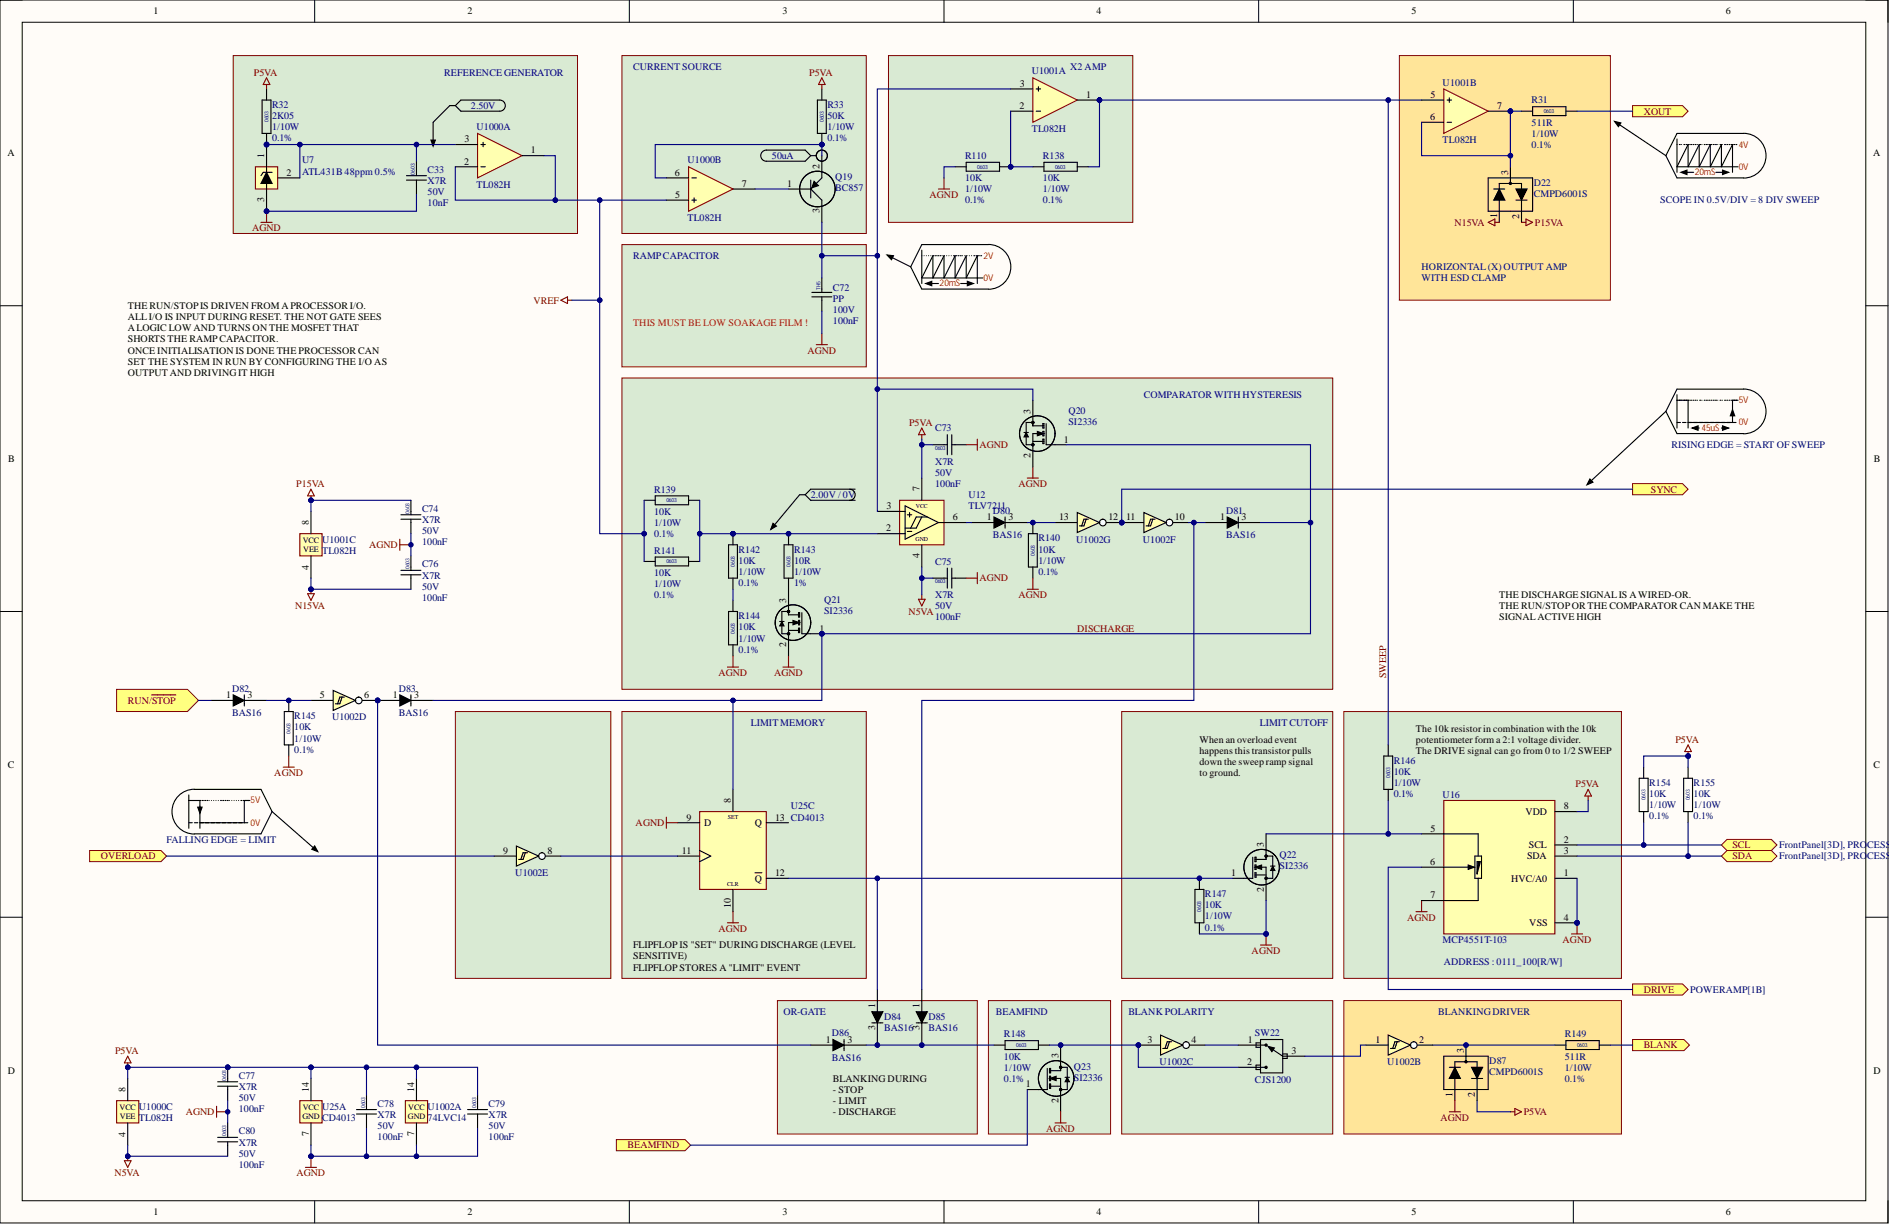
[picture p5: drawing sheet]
<svg xmlns="http://www.w3.org/2000/svg" width="431mm" height="279mm" viewBox="0 0 431 279" stroke-linecap="round" stroke-linejoin="round" font-family="sans-serif">
<defs><g id="words">
<g font-size="2.3">
<text x="35.1" y="3.3">1</text>
<text x="106.8" y="3.3">2</text>
<text x="178.7" y="3.3">3</text>
<text x="250.4" y="3.3">4</text>
<text x="322.4" y="3.3">5</text>
<text x="394.2" y="3.3">6</text>
<text x="232.9" y="19.8">3</text>
<text x="248.1" y="22.3">1</text>
<text x="326.7" y="22.3">5</text>
<text x="232.9" y="24.9">2</text>
<text x="326.6" y="27.4">6</text>
<text x="341.9" y="24.9">7</text>
<text x="1.7" y="35.7">A</text>
<text x="106.1" y="32.5">3</text>
<text x="121.2" y="35">1</text>
<text x="427.8" y="35.7">A</text>
<text x="60.4" y="36" transform="rotate(-90 60.4 36)">1</text>
<text x="65.4" y="40.1">2</text>
<text x="106" y="37.6">2</text>
<text x="154.1" y="40.1">6</text>
<text x="187.2" y="38.6" transform="rotate(-90 187.2 38.6)">2</text>
<text x="344.5" y="39.8" transform="rotate(-90 344.5 39.8)">3</text>
<text x="60.4" y="46.1" transform="rotate(-90 60.4 46.1)">3</text>
<text x="154.2" y="45.2">5</text>
<text x="169.4" y="42.6">7</text>
<text x="179.8" y="42.6">1</text>
<text x="187.2" y="48.6" transform="rotate(-90 187.2 48.6)">3</text>
<text x="341.9" y="49.8" transform="rotate(-90 341.9 49.8)">1</text>
<text x="347" y="50" transform="rotate(-90 347 50)">2</text>
<text x="29.2" y="70.6">THE RUN/STOPIS DRIVEN FROM APROCESSOR I/O.</text>
<text x="29.2" y="73.1">ALLI/O IS INPUT DURING RESET. THE NOT GATE SEES</text>
<text x="29.2" y="75.6">ALOGIC LOW AND TURNS ON THE MOSFET THAT</text>
<text x="29.2" y="78.2">SHORTS THE RAMPCAPACITOR.</text>
<text x="29.2" y="80.7">ONCE INITIALISATION IS DONE THE PROCESSOR CAN</text>
<text x="29.2" y="83.2">SET THE SYSTEM IN RUN BY CONFIGURING THE I/O AS</text>
<text x="29.2" y="85.8">OUTPUT AND DRIVINGIT HIGH</text>
<text x="235.4" y="94.4" transform="rotate(-90 235.4 94.4)">3</text>
<text x="243" y="101">1</text>
<text x="1.9" y="105.5">B</text>
<text x="235.4" y="104.6" transform="rotate(-90 235.4 104.6)">2</text>
<text x="428" y="105.5">B</text>
<text x="210" y="112.2" transform="rotate(-90 210 112.2)">7</text>
<text x="70.5" y="119.8" transform="rotate(-90 70.5 119.8)">8</text>
<text x="202.5" y="116.2">3</text>
<text x="217.6" y="118.8">6</text>
<text x="225.4" y="118.8">1</text>
<text x="230.3" y="118.8">3</text>
<text x="241.9" y="118.8">13</text>
<text x="253.2" y="118.8">12</text>
<text x="257.2" y="118.8">11</text>
<text x="268.4" y="118.8">10</text>
<text x="278.7" y="118.8">1</text>
<text x="283.6" y="118.8">3</text>
<text x="202.4" y="121.3">2</text>
<text x="70.5" y="130" transform="rotate(-90 70.5 130)">4</text>
<text x="210" y="127.5" transform="rotate(-90 210 127.5)">4</text>
<text x="179.6" y="137.6" transform="rotate(-90 179.6 137.6)">3</text>
<text x="342.4" y="136.5">THE DISCHARGE SIGNALIS AWIRED-OR.</text>
<text x="342.4" y="139.1">THE RUN/STOPOR THE COMPARATOR CAN MAKE THE</text>
<text x="342.4" y="141.6">SIGNALACTIVE HIGH</text>
<text x="179.6" y="147.7" transform="rotate(-90 179.6 147.7)">2</text>
<text x="187.2" y="144.2">1</text>
<text x="51.7" y="159.4">1</text>
<text x="56.6" y="159.4">3</text>
<text x="73.1" y="159.4">5</text>
<text x="83.2" y="159.4">6</text>
<text x="89.7" y="159.4">1</text>
<text x="94.6" y="159.4">3</text>
<text x="323.4" y="167">The 10k resistor in combination with the 10k</text>
<text x="274" y="169.5">When an overload event</text>
<text x="274" y="172.1">happens this transistor pulls</text>
<text x="323.4" y="169.5">potentiometer form a 2:1 voltage divider.</text>
<text x="323.4" y="172.1">The DRIVE signal can go from 0 to 1/2 SWEEP</text>
<text x="1.8" y="175.3">C</text>
<text x="274" y="174.6">down the sweep ramp signal</text>
<text x="274" y="177.1">to ground.</text>
<text x="427.9" y="175.3">C</text>
<text x="166.9" y="183.2" transform="rotate(-90 166.9 183.2)">8</text>
<text x="357.1" y="184.8">8</text>
<text x="156.8" y="187.3">9</text>
<text x="160.8" y="188.6">D</text>
<text x="172.4" y="188.6">Q</text>
<text x="177.1" y="187.3">13 CD4013</text>
<text x="326.7" y="189.8">5</text>
<text x="348.4" y="186">VDD</text>
<text x="114.9" y="194.9">9</text>
<text x="125.1" y="194.9">8</text>
<text x="155.7" y="194.9">11</text>
<text x="288.7" y="193.4" transform="rotate(-90 288.7 193.4)">3</text>
<text x="326.6" y="197.4">6</text>
<text x="348.8" y="196.2">SDA</text>
<text x="349.2" y="193.6">SCL</text>
<text x="357.1" y="192.4">2</text>
<text x="357.1" y="194.9">3</text>
<text x="172.4" y="201.3">Q</text>
<text x="177.1" y="200">12</text>
<text x="281.2" y="200">1</text>
<text x="288.7" y="203.5" transform="rotate(-90 288.7 203.5)">2</text>
<text x="345.1" y="201.3">HVC/A0</text>
<text x="357.1" y="200">1</text>
<text x="166.9" y="207.3" transform="rotate(-90 166.9 207.3)">10</text>
<text x="326.7" y="205.1">7</text>
<text x="349.3" y="211.4">VSS</text>
<text x="357.1" y="210.1">4</text>
<text x="144.6" y="216.5">FLIPFLOP IS &quot;SET&quot; DURING DISCHARGE (LEVEL</text>
<text x="144.6" y="219">SENSITIVE)</text>
<text x="144.6" y="221.6">FLIPFLOP STORES A &quot;LIMIT&quot; EVENT</text>
<text x="199.9" y="230.2" transform="rotate(-90 199.9 230.2)">1</text>
<text x="210" y="230.2" transform="rotate(-90 210 230.2)">1</text>
<text x="188.6" y="238.1">1</text>
<text x="193.5" y="238.1">3</text>
<text x="199.9" y="235.2" transform="rotate(-90 199.9 235.2)">3</text>
<text x="210" y="235.2" transform="rotate(-90 210 235.2)">3</text>
<text x="262.1" y="238.1">3</text>
<text x="272.2" y="238.1">4</text>
<text x="285" y="238.1">1</text>
<text x="314.2" y="238.1">1</text>
<text x="324.2" y="238.1">2</text>
<text x="1.8" y="245.1">D</text>
<text x="241.7" y="241.6" transform="rotate(-90 241.7 241.6)">3</text>
<text x="284.9" y="243.1">2</text>
<text x="295" y="240.6">3</text>
<text x="334.3" y="240.3" transform="rotate(-90 334.3 240.3)">3</text>
<text x="427.9" y="245.1">D</text>
<text x="28.7" y="249.2" transform="rotate(-90 28.7 249.2)">8</text>
<text x="70.5" y="249.2" transform="rotate(-90 70.5 249.2)">14</text>
<text x="94.6" y="249.2" transform="rotate(-90 94.6 249.2)">14</text>
<text x="190.2" y="246.9">BLANKING DURING</text>
<text x="190.2" y="249.5">- STOP</text>
<text x="234.3" y="248.2">1</text>
<text x="241.7" y="251.8" transform="rotate(-90 241.7 251.8)">2</text>
<text x="331.8" y="250.3" transform="rotate(-90 331.8 250.3)">1</text>
<text x="336.9" y="250.5" transform="rotate(-90 336.9 250.5)">2</text>
<text x="190.2" y="252">- LIMIT</text>
<text x="190.2" y="254.5">- DISCHARGE</text>
<text x="28.7" y="259.5" transform="rotate(-90 28.7 259.5)">4</text>
<text x="70.5" y="259.4" transform="rotate(-90 70.5 259.4)">7</text>
<text x="94.6" y="259.4" transform="rotate(-90 94.6 259.4)">7</text>
<text x="35.1" y="277.4">1</text>
<text x="106.8" y="277.4">2</text>
<text x="178.7" y="277.4">3</text>
<text x="250.4" y="277.4">4</text>
<text x="322.4" y="277.4">5</text>
<text x="394.2" y="277.4">6</text>
</g>
<g font-size="2.3" fill="#800000">
<text x="58" y="17.3">P5VA</text>
<text x="184.8" y="17.3">P5VA</text>
<text x="375.4" y="26.1">XOUT</text>
<text x="212.3" y="45.2">AGND</text>
<text x="57.6" y="52.8">AGND</text>
<text x="332.2" y="51.5">N15VA</text>
<text x="350.6" y="51.5">P15VA</text>
<text x="121.8" y="69.3">VREF</text>
<text x="184.4" y="80.7">AGND</text>
<text x="207.7" y="97.2">P5VA</text>
<text x="223.7" y="102.3">AGND</text>
<text x="67.6" y="111.2">P15VA</text>
<text x="232.6" y="111.2">AGND</text>
<text x="377" y="112.4">SYNC</text>
<text x="84.3" y="125.1">AGND</text>
<text x="223.7" y="132.7">AGND</text>
<text x="232.6" y="136.5">AGND</text>
<text x="67.4" y="139.1">N15VA</text>
<text x="207.5" y="140.3">N5VA</text>
<text x="246" y="144.2">DISCHARGE</text>
<text x="164.1" y="154.3">AGND</text>
<text x="176.8" y="154.3">AGND</text>
<text x="316.6" y="154.8" transform="rotate(-90 316.6 154.8)">SWEEP</text>
<text x="29.2" y="160.6">RUN/STOP</text>
<text x="382.7" y="169.5">P5VA</text>
<text x="62.7" y="177.1">AGND</text>
<text x="359.9" y="179.7">P5VA</text>
<text x="145.2" y="188.6">AGND</text>
<text x="23" y="196.2">OVERLOAD</text>
<text x="395.7" y="193.6">SCL</text>
<text x="395.7" y="196.2">SDA</text>
<text x="164.1" y="212.7">AGND</text>
<text x="321.4" y="210.1">AGND</text>
<text x="356.9" y="215.2">AGND</text>
<text x="285.9" y="217.8">AGND</text>
<text x="375.4" y="226.6">DRIVE</text>
<text x="375.4" y="239.3">BLANK</text>
<text x="26.3" y="240.6">P5VA</text>
<text x="42.4" y="254.5">AGND</text>
<text x="329" y="255.8">AGND</text>
<text x="348" y="254.5">P5VA</text>
<text x="143.3" y="262.2">BEAMFIND</text>
<text x="238.9" y="258.4">AGND</text>
<text x="26.1" y="268.5">N5VA</text>
<text x="67.7" y="268.5">AGND</text>
</g>
<g font-size="2.3" fill="#000080">
<text x="101.5" y="17.3">REFERENCE GENERATOR</text>
<text x="144.6" y="16">CURRENT SOURCE</text>
<text x="235.6" y="17">U1001A</text>
<text x="244.4" y="16">X2 AMP</text>
<text x="329.5" y="19.5">U1001B</text>
<text x="349.8" y="23.6">R31</text>
<text x="62.1" y="29.7">1/10W</text>
<text x="62.1" y="27.2">2K05</text>
<text x="62.1" y="24.6">R32</text>
<text x="107.6" y="24.9">2.50V</text>
<text x="108.8" y="29.7">U1000A</text>
<text x="189" y="29.7">1/10W</text>
<text x="189" y="27.2">50K</text>
<text x="189" y="24.6">R33</text>
<text x="349.8" y="28.7">511R</text>
<text x="62.1" y="32.2">0.1%</text>
<text x="189" y="32.2">0.1%</text>
<text x="235.6" y="30.2">TL082H</text>
<text x="329.5" y="32.7">TL082H</text>
<text x="349.8" y="31.2">1/10W</text>
<text x="349.8" y="33.8">0.1%</text>
<text x="69" y="37.3">U7</text>
<text x="69" y="39.8">ATL431B 48ppm 0.5%</text>
<text x="97.7" y="42">X7R</text>
<text x="97.7" y="39.4">C33</text>
<text x="157" y="37.3">U1000B</text>
<text x="176.3" y="36.3">50uA</text>
<text x="190.8" y="41.1">Q19</text>
<text x="220.4" y="41.4">10K</text>
<text x="220.4" y="36.3">R110</text>
<text x="238.2" y="41.4">10K</text>
<text x="238.2" y="36.3">R138</text>
<text x="97.7" y="44.5">50V</text>
<text x="97.7" y="47">10nF</text>
<text x="108.8" y="42.9">TL082H</text>
<text x="190.8" y="43.7">BC857</text>
<text x="220.4" y="43.9">1/10W</text>
<text x="220.4" y="46.4">0.1%</text>
<text x="238.2" y="43.9">1/10W</text>
<text x="238.2" y="46.4">0.1%</text>
<text x="350.3" y="42.4">D22</text>
<text x="350.3" y="44.9">CMPD6001S</text>
<text x="379.2" y="46.4">SCOPE IN 0.5V/DIV = 8 DIV SWEEP</text>
<text x="157" y="50.5">TL082H</text>
<text x="144.6" y="59.1">RAMPCAPACITOR</text>
<text x="324.7" y="61.7">HORIZONTAL(X) OUTPUT AMP</text>
<text x="324.7" y="64.2">WITH ESD CLAMP</text>
<text x="190.2" y="68.9">PP</text>
<text x="190.2" y="71.4">100V</text>
<text x="190.2" y="66.3">C72</text>
<text x="190.2" y="73.9">100nF</text>
<text x="244" y="94.4">Q20</text>
<text x="261.3" y="90.9">COMPARATOR WITH HYSTERESIS</text>
<text x="213.6" y="98.5">C73</text>
<text x="244" y="96.9">SI2336</text>
<text x="213.6" y="106.1">X7R</text>
<text x="381.8" y="102.3">RISING EDGE = START OF SWEEP</text>
<text x="149.4" y="112.4">R139</text>
<text x="185.2" y="113.7">2.00V / 0V</text>
<text x="213.6" y="108.6">50V</text>
<text x="213.6" y="111.2">100nF</text>
<text x="221.2" y="113.7">U12</text>
<text x="96.4" y="119.4">X7R</text>
<text x="96.4" y="116.8">C74</text>
<text x="149.4" y="117.5">10K</text>
<text x="221.2" y="116.2">TLV7211</text>
<text x="226.8" y="117.3">D80</text>
<text x="280" y="117.3">D81</text>
<text x="73.6" y="123.8">U1001C</text>
<text x="96.4" y="121.9">50V</text>
<text x="96.4" y="124.4">100nF</text>
<text x="149.4" y="120">1/10W</text>
<text x="149.4" y="122.6">0.1%</text>
<text x="226.8" y="122.8">BAS16</text>
<text x="237.2" y="123.6">R140</text>
<text x="245.8" y="123.8">U1002G</text>
<text x="261" y="123.8">U1002F</text>
<text x="280" y="122.8">BAS16</text>
<text x="73.6" y="126.4">TL082H</text>
<text x="96.4" y="129.5">C76</text>
<text x="149.4" y="131.5">10K</text>
<text x="149.4" y="126.4">R141</text>
<text x="168.7" y="131.2">1/10W</text>
<text x="168.7" y="128.7">10K</text>
<text x="168.7" y="126.1">R142</text>
<text x="181.4" y="131.2">1/10W</text>
<text x="181.4" y="128.7">10R</text>
<text x="181.4" y="126.1">R143</text>
<text x="213.6" y="128.9">C75</text>
<text x="237.2" y="128.7">1/10W</text>
<text x="237.2" y="131.2">0.1%</text>
<text x="237.2" y="126.1">10K</text>
<text x="96.4" y="132.1">X7R</text>
<text x="96.4" y="134.6">50V</text>
<text x="96.4" y="137.1">100nF</text>
<text x="149.4" y="134">1/10W</text>
<text x="149.4" y="136.5">0.1%</text>
<text x="168.7" y="133.7">0.1%</text>
<text x="181.4" y="133.7">1%</text>
<text x="188.2" y="137.6">Q21</text>
<text x="213.6" y="136.5">X7R</text>
<text x="168.7" y="143.9">10K</text>
<text x="168.7" y="141.4">R144</text>
<text x="188.2" y="140.1">SI2336</text>
<text x="213.6" y="139.1">50V</text>
<text x="213.6" y="141.6">100nF</text>
<text x="168.7" y="146.4">1/10W</text>
<text x="168.7" y="149">0.1%</text>
<text x="53" y="157.9">D82</text>
<text x="91.1" y="157.9">D83</text>
<text x="53" y="163.4">BAS16</text>
<text x="67.2" y="166.7">10K</text>
<text x="67.2" y="164.2">R145</text>
<text x="75.8" y="164.5">U1002D</text>
<text x="91.1" y="163.4">BAS16</text>
<text x="171.5" y="165.7">LIMIT MEMORY</text>
<text x="287.7" y="165.7">LIMIT CUTOFF</text>
<text x="67.2" y="169.3">1/10W</text>
<text x="67.2" y="171.8">0.1%</text>
<text x="318.3" y="179.4">1/10W</text>
<text x="318.3" y="176.9">10K</text>
<text x="318.3" y="174.4">R146</text>
<text x="376.7" y="179.4">R154</text>
<text x="386.8" y="179.4">R155</text>
<text x="180.6" y="184.8">U25C</text>
<text x="318.3" y="182">0.1%</text>
<text x="329.5" y="182.2">U16</text>
<text x="376.7" y="184.5">1/10W</text>
<text x="376.7" y="182">10K</text>
<text x="386.8" y="184.5">1/10W</text>
<text x="386.8" y="182">10K</text>
<text x="376.7" y="187">0.1%</text>
<text x="386.8" y="187">0.1%</text>
<text x="38" y="192.4">FALLING EDGE = LIMIT</text>
<text x="292.2" y="195.9">Q22</text>
<text x="406.4" y="193.6">FrontPanel[3D], PRO</text>
<text x="406.4" y="196.2">FrontPanel[3D], PRO</text>
<text x="426.5" y="193.6">CESSO</text>
<text x="426.5" y="196.2">CESSO</text>
<text x="117.7" y="200">U1002E</text>
<text x="292.2" y="198.5">SI2336</text>
<text x="275.2" y="209.9">1/10W</text>
<text x="275.2" y="207.3">10K</text>
<text x="275.2" y="204.8">R147</text>
<text x="275.2" y="212.4">0.1%</text>
<text x="329.5" y="215.2">MCP4551T-103</text>
<text x="329.8" y="220.3">ADDRESS : 0111_100[R/W]</text>
<text x="386.1" y="226.6">POWERAMP[1B]</text>
<text x="178.9" y="231.7">OR-GATE</text>
<text x="201.9" y="232.7">D84</text>
<text x="212.1" y="232.7">D85</text>
<text x="227.4" y="231.7">BEAMFIND</text>
<text x="257.7" y="231.7">BLANK POLARITY</text>
<text x="328.5" y="231.7">BLANKINGDRIVER</text>
<text x="190" y="236.5">D86</text>
<text x="201.9" y="235.3">BAS16</text>
<text x="212.1" y="235.3">BAS16</text>
<text x="229.3" y="236.8">R148</text>
<text x="286.6" y="236.5">SW22</text>
<text x="357.4" y="236.8">R149</text>
<text x="190" y="242.1">BAS16</text>
<text x="229.3" y="244.4">1/10W</text>
<text x="229.3" y="241.9">10K</text>
<text x="245.3" y="244.1">Q23</text>
<text x="264.8" y="243.1">U1002C</text>
<text x="316.8" y="243.1">U1002B</text>
<text x="340.2" y="242.9">D87</text>
<text x="340.2" y="245.4">CMPD6001S</text>
<text x="357.4" y="244.4">1/10W</text>
<text x="357.4" y="241.9">511R</text>
<text x="54.5" y="248.8">X7R</text>
<text x="54.5" y="251.3">50V</text>
<text x="54.5" y="246.3">C77</text>
<text x="229.3" y="246.9">0.1%</text>
<text x="245.3" y="246.7">SI2336</text>
<text x="286.6" y="247.2">CJS1200</text>
<text x="357.4" y="246.9">0.1%</text>
<text x="31.7" y="253.3">U1000C</text>
<text x="31.7" y="255.8">TL082H</text>
<text x="54.5" y="253.9">100nF</text>
<text x="73.6" y="253.3">U25A</text>
<text x="73.6" y="255.8">CD4013</text>
<text x="86.2" y="255.1">X7R</text>
<text x="86.2" y="257.7">50V</text>
<text x="86.2" y="252.6">C78</text>
<text x="97.7" y="253.3">U1002A</text>
<text x="97.7" y="255.8">74LVC14</text>
<text x="111.6" y="255.1">X7R</text>
<text x="111.6" y="257.7">50V</text>
<text x="111.6" y="252.6">C79</text>
<text x="54.5" y="261.5">X7R</text>
<text x="54.5" y="258.9">C80</text>
<text x="86.2" y="260.2">100nF</text>
<text x="111.6" y="260.2">100nF</text>
<text x="54.5" y="264">50V</text>
<text x="54.5" y="266.6">100nF</text>
</g>
<text font-size="2.3" fill="#f00" x="144.6" y="74.4">THIS MUST BE LOW SOAKAGE FILM !</text>
<g font-size="2.1" fill="#f00">
<text x="397.1" y="33.7">4V</text>
<text x="387.1" y="40">20mS</text>
<text x="397.1" y="38.7">0V</text>
<text x="224.7" y="59">2V</text>
<text x="214.6" y="65.4">20mS</text>
<text x="224.7" y="64.1">0V</text>
<text x="397.1" y="92">5V</text>
<text x="388.6" y="98.4">45uS</text>
<text x="397.1" y="97.1">0V</text>
<text x="57.2" y="183.4">5V</text>
<text x="57.2" y="188.5">0V</text>
</g>
<g font-size="1.9">
<text x="69.2" y="123.9">VCC</text>
<text x="69.2" y="126">VEE</text>
<text x="27.3" y="253.4">VCC</text>
<text x="27.4" y="255.4">VEE</text>
<text x="69.1" y="255.4">GND</text>
<text x="69.2" y="253.4">VCC</text>
<text x="93.2" y="255.4">GND</text>
<text x="93.3" y="253.4">VCC</text>
</g>
<g font-size="1.4">
<text x="209.2" y="115.9">VCC</text>
<text x="209.1" y="123.5">GND</text>
<text x="166.2" y="187">SET</text>
<text x="166.1" y="202.2">CLR</text>
</g>
<g font-size="1.3" fill="#000080">
<text x="61.3" y="27.9" transform="rotate(-90 61.3 27.9)">0603</text>
<text x="188.1" y="27.9" transform="rotate(-90 188.1 27.9)">0603</text>
<text x="352.6" y="25.8">0603</text>
<text x="94.8" y="39.8" transform="rotate(-90 94.8 39.8)">0603</text>
<text x="223.2" y="38.5">0603</text>
<text x="241" y="38.5">0603</text>
<text x="187.4" y="66.2" transform="rotate(-90 187.4 66.2)">TH5</text>
<text x="213.6" y="102.7">0603</text>
<text x="93.5" y="117.3" transform="rotate(-90 93.5 117.3)">0603</text>
<text x="152.2" y="114.6">0603</text>
<text x="93.5" y="129.9" transform="rotate(-90 93.5 129.9)">0603</text>
<text x="152.2" y="128.6">0603</text>
<text x="167.8" y="129.4" transform="rotate(-90 167.8 129.4)">0603</text>
<text x="180.5" y="129.4" transform="rotate(-90 180.5 129.4)">0603</text>
<text x="236.3" y="126.9" transform="rotate(-90 236.3 126.9)">0603</text>
<text x="213.6" y="133.2">0603</text>
<text x="167.8" y="144.7" transform="rotate(-90 167.8 144.7)">0603</text>
<text x="66.4" y="167.5" transform="rotate(-90 66.4 167.5)">0603</text>
<text x="317.5" y="177.7" transform="rotate(-90 317.5 177.7)">0603</text>
<text x="375.8" y="182.7" transform="rotate(-90 375.8 182.7)">0603</text>
<text x="386" y="182.7" transform="rotate(-90 386 182.7)">0603</text>
<text x="274.4" y="208.1" transform="rotate(-90 274.4 208.1)">0603</text>
<text x="232.1" y="239">0603</text>
<text x="360.2" y="239">0603</text>
<text x="51.7" y="246.7" transform="rotate(-90 51.7 246.7)">0603</text>
<text x="83.4" y="253" transform="rotate(-90 83.4 253)">0603</text>
<text x="108.7" y="253" transform="rotate(-90 108.7 253)">0603</text>
<text x="51.7" y="259.4" transform="rotate(-90 51.7 259.4)">0603</text>
</g>
</g></defs>
<path d="M0 0h431.2v279.2h-431.2z" fill-rule="evenodd" fill="#fffcf8"/>
<path d="M0 0h431.2v279.2h-431.2z" fill="none" stroke="#000" stroke-width=".23"/>
<path d="M5.1 5.1h421v269h-421z" fill-rule="evenodd" fill="#fffcf8"/>
<g fill="none" stroke="#000" stroke-width=".23">
<path d="M0 0h5.1M5.1 5.1h421v269h-421zM71.9 0v5.1M143.7 0v5.1M215.6 0v5.1M287.5 0v5.1M359.3 0v5.1M426.1 0h5.1v5.1M0 69.8h5.1M426.1 69.8h5.1M0 139.6h5.1M426.1 139.6h5.1"/>
<path d="M0 209.4h5.1M426.1 209.4h5.1M71.9 274.1v5.1M143.7 274.1v5.1M215.6 274.1v5.1M287.5 274.1v5.1M359.3 274.1v5.1M431.2 274.1v5.1"/>
</g>
<path d="M256.2 228.4h48.2v30.5h-48.2z" fill-rule="evenodd" fill="#d9ead3"/>
<path d="M256.2 228.4h48.2v30.5h-48.2z" fill="none" stroke="#800000" stroke-width=".23"/>
<path d="M225.8 228.4h27.9v30.5h-27.9z" fill-rule="evenodd" fill="#d9ead3"/>
<path d="M225.8 228.4h27.9v30.5h-27.9z" fill="none" stroke="#800000" stroke-width=".23"/>
<path d="M177.6 228.4h45.6v30.5h-45.6z" fill-rule="evenodd" fill="#d9ead3"/>
<path d="M177.6 228.4h45.6v30.5h-45.6z" fill="none" stroke="#800000" stroke-width=".23"/>
<path d="M306.9 228.4h63.4v30.5h-63.4z" fill-rule="evenodd" fill="#ffe599"/>
<path d="M306.9 228.4h63.4v30.5h-63.4z" fill="none" stroke="#800000" stroke-width=".23"/>
<path d="M104 162.4h35.5v60.9h-35.5z" fill-rule="evenodd" fill="#d9ead3"/>
<path d="M104 162.4h35.5v60.9h-35.5z" fill="none" stroke="#800000" stroke-width=".23"/>
<path d="M142 162.4h55.9v60.9h-55.9z" fill-rule="evenodd" fill="#d9ead3"/>
<path d="M142 162.4h55.9v60.9h-55.9z" fill="none" stroke="#800000" stroke-width=".23"/>
<path d="M142 86.3h162.4v71h-162.4z" fill-rule="evenodd" fill="#d9ead3"/>
<path d="M142 86.3h162.4v71h-162.4z" fill="none" stroke="#800000" stroke-width=".23"/>
<path d="M202.9 12.7h55.8v38.1h-55.8z" fill-rule="evenodd" fill="#d9ead3"/>
<path d="M202.9 12.7h55.8v38.1h-55.8z" fill="none" stroke="#800000" stroke-width=".23"/>
<path d="M256.2 162.4h48.2v60.9h-48.2z" fill-rule="evenodd" fill="#d9ead3"/>
<path d="M256.2 162.4h48.2v60.9h-48.2z" fill="none" stroke="#800000" stroke-width=".23"/>
<path d="M306.9 162.4h63.4v60.9h-63.4z" fill-rule="evenodd" fill="#d9ead3"/>
<path d="M306.9 162.4h63.4v60.9h-63.4z" fill="none" stroke="#800000" stroke-width=".23"/>
<path d="M142 55.8h55.9v28h-55.9z" fill-rule="evenodd" fill="#d9ead3"/>
<path d="M142 55.8h55.9v28h-55.9z" fill="none" stroke="#800000" stroke-width=".23"/>
<path d="M142 12.7h55.9v40.6h-55.9z" fill-rule="evenodd" fill="#d9ead3"/>
<path d="M142 12.7h55.9v40.6h-55.9z" fill="none" stroke="#800000" stroke-width=".23"/>
<path d="M53.3 12.7h78.6v40.6h-78.6z" fill-rule="evenodd" fill="#d9ead3"/>
<path d="M53.3 12.7h78.6v40.6h-78.6z" fill="none" stroke="#800000" stroke-width=".23"/>
<path d="M26.6 157.4h16.2l2.5 2.5-2.5 2.5h-16.2z" fill-rule="evenodd" fill="#ffff80"/>
<path d="M26.6 157.4h16.2l2.5 2.5-2.5 2.5h-16.2z" fill="none" stroke="#800000" stroke-width=".23"/>
<path d="M34.6 158.6h5.6" fill="none" stroke="#800000" stroke-width=".25"/>
<path d="M372.9 224.6h11.4l1.3 1.3-1.3 1.2h-11.4z" fill-rule="evenodd" fill="#ffff80"/>
<path d="M372.9 224.6h11.4l1.3 1.3-1.3 1.2h-11.4z" fill="none" stroke="#800000" stroke-width=".23"/>
<path d="M372.9 110.4h11.4l1.3 1.3-1.3 1.2h-11.4z" fill-rule="evenodd" fill="#ffff80"/>
<path d="M372.9 110.4h11.4l1.3 1.3-1.3 1.2h-11.4z" fill="none" stroke="#800000" stroke-width=".23"/>
<path d="M20.5 194.1h16.3l1.2 1.3-1.2 1.3h-16.3z" fill-rule="evenodd" fill="#ffff80"/>
<path d="M20.5 194.1h16.3l1.2 1.3-1.2 1.3h-16.3z" fill="none" stroke="#800000" stroke-width=".23"/>
<path d="M372.9 24.1h11.4l1.3 1.3-1.3 1.2h-11.4z" fill-rule="evenodd" fill="#ffff80"/>
<path d="M372.9 24.1h11.4l1.3 1.3-1.3 1.2h-11.4z" fill="none" stroke="#800000" stroke-width=".23"/>
<path d="M394.4 191.6h10.2l1.3 1.3-1.3 1.2h-10.2l-1.2-1.2z" fill-rule="evenodd" fill="#ffff80"/>
<path d="M394.4 191.6h10.2l1.3 1.3-1.3 1.2h-10.2l-1.2-1.2z" fill="none" stroke="#800000" stroke-width=".23"/>
<path d="M394.4 194.1h10.2l1.3 1.3-1.3 1.3h-10.2l-1.2-1.3z" fill-rule="evenodd" fill="#ffff80"/>
<path d="M394.4 194.1h10.2l1.3 1.3-1.3 1.3h-10.2l-1.2-1.3z" fill="none" stroke="#800000" stroke-width=".23"/>
<path d="M319.6 12.7h48.2v55.8h-48.2z" fill-rule="evenodd" fill="#ffe599"/>
<path d="M319.6 12.7h48.2v55.8h-48.2z" fill="none" stroke="#800000" stroke-width=".23"/>
<g fill="none" stroke="#000" stroke-width=".25">
<path d="M345 38.1v3.8M347.5 25.4h2.5M350 24.4h7.7v2h-7.7zM357.7 25.4h2.5M339.9 40.6h10.1v7.6h-10.1zM341.2 43.1h2.5M342.4 43.1l1.3 2.6h-2.5zM346.2 43.1h2.6l-1.3 2.6zM346.2 45.7h2.6M347.5 43.1v-1.2h-5.1v8.9M347.5 45.7v5.1"/>
<circle cx="345" cy="41.9" r=".26"/>
</g>
<path d="M342.4 43.1l1.3 2.6h-2.5zM346.2 43.1h2.6l-1.3 2.6z" fill="#000"/>
<circle cx="345" cy="41.9" r=".26" fill="#000"/>
<path d="M339.9 50.8l1.5-.8v1.5zM341.4 50.8h1M347.5 50.8h1M348.5 50l1.5 .8-1.5 .7zM287.9 215.7h2.5M289.2 213.2v2.5" fill="none" stroke="#800000" stroke-width=".25"/>
<circle cx="289.2" cy="213.2" r=".51" fill="#000080"/>
<circle cx="289.2" cy="213.2" r=".51" fill="none" stroke="#000080" stroke-width=".23"/>
<g fill="none" stroke="#000" stroke-width=".25">
<path d="M174.3 34.5l.7-.2h8.9l1.3 1.2-1.3 1.3h-8.9a1.27 1.27 0 0 1-1.2-.9 1.27 1.27 0 0 1 .5-1.4zM185.2 35.5h1.2"/>
<circle cx="187.7" cy="35.5" r="1.27"/>
</g>
<path d="M128.1 68.5l1.5-.7v1.5zM129.6 68.5h1" fill="none" stroke="#800000" stroke-width=".25"/>
<circle cx="60.9" cy="33" r=".51" fill="#000080"/>
<circle cx="60.9" cy="33" r=".51" fill="none" stroke="#000080" stroke-width=".23"/>
<path d="M60.9 20.3v2.5M60.9 30.5v2.5" fill="none" stroke="#000" stroke-width=".25"/>
<circle cx="60.9" cy="33" r=".51" fill="#000080"/>
<circle cx="60.9" cy="33" r=".51" fill="none" stroke="#000080" stroke-width=".23"/>
<path d="M59.9 22.8h2v7.7h-2z" fill="none" stroke="#000" stroke-width=".25"/>
<path d="M60.9 17.8l.7 1.5h-1.5zM60.9 19.3v1M59.6 50.8h2.5M60.9 48.2v2.6" fill="none" stroke="#800000" stroke-width=".25"/>
<circle cx="60.9" cy="48.2" r=".51" fill="#000080"/>
<circle cx="60.9" cy="48.2" r=".51" fill="none" stroke="#000080" stroke-width=".23"/>
<path d="M95.1 36.8v3.3M92.8 41.1h4.6M92.8 40.1h4.6M95.1 41.1v3.3" fill="none" stroke="#000" stroke-width=".25"/>
<circle cx="60.9" cy="33" r=".51" fill="#000080"/>
<circle cx="60.9" cy="33" r=".51" fill="none" stroke="#000080" stroke-width=".23"/>
<circle cx="60.9" cy="48.2" r=".51" fill="#000080"/>
<circle cx="60.9" cy="48.2" r=".51" fill="none" stroke="#000080" stroke-width=".23"/>
<path d="M58.3 38.1h5.1v5h-5.1z" fill-rule="evenodd" fill="#ffffb0"/>
<path d="M58.3 38.1h5.1v5h-5.1z" fill="none" stroke="#800000" stroke-width=".25"/>
<path d="M60.9 33v5.1" fill="none" stroke="#000" stroke-width=".25"/>
<circle cx="60.9" cy="33" r=".51" fill="#000080"/>
<circle cx="60.9" cy="33" r=".51" fill="none" stroke="#000080" stroke-width=".23"/>
<path d="M60.9 43.1v5.1" fill="none" stroke="#000" stroke-width=".25"/>
<circle cx="60.9" cy="48.2" r=".51" fill="#000080"/>
<circle cx="60.9" cy="48.2" r=".51" fill="none" stroke="#000080" stroke-width=".23"/>
<path d="M60.9 39.3l1.2 2.6h-2.5zM185.9 41.4l1 1-1.5 .5z" fill="#000"/>
<g fill="none" stroke="#000" stroke-width=".25">
<path d="M60.9 39.3l1.2 2.6h-2.5zM60.9 38.1v5M62.1 39.3h-2l-.5 .8M187.7 35.5v5.1l-2.5 2.5M63.4 40.6h5.1M180.1 43.1h5.1M185.2 43.1l2.5 2.6v5.1M185.2 41.1v4.1"/>
<circle cx="186.7" cy="43.1" r="4.1"/>
</g>
<path d="M185.9 41.4l1 1-1.5 .5z" fill="none" stroke="#000" stroke-width=".23"/>
<circle cx="187.7" cy="33" r=".51" fill="#000080"/>
<circle cx="187.7" cy="33" r=".51" fill="none" stroke="#000080" stroke-width=".23"/>
<path d="M187.7 20.3v2.5M187.7 30.5v2.5" fill="none" stroke="#000" stroke-width=".25"/>
<circle cx="187.7" cy="33" r=".51" fill="#000080"/>
<circle cx="187.7" cy="33" r=".51" fill="none" stroke="#000080" stroke-width=".23"/>
<path d="M186.7 22.8h2v7.7h-2zM235.9 38.1h2.5M238.4 37.1h7.6v2h-7.6zM246 38.1h2.6" fill="none" stroke="#000" stroke-width=".25"/>
<path d="M187.7 17.8l.8 1.5h-1.6zM187.7 19.3v1M186.4 78.7h2.6M187.7 76.1v2.6" fill="none" stroke="#800000" stroke-width=".25"/>
<circle cx="230.8" cy="38.1" r=".51" fill="#000080"/>
<circle cx="230.8" cy="38.1" r=".51" fill="none" stroke="#000080" stroke-width=".23"/>
<path d="M228.3 38.1h2.5" fill="none" stroke="#000" stroke-width=".25"/>
<circle cx="230.8" cy="38.1" r=".51" fill="#000080"/>
<circle cx="230.8" cy="38.1" r=".51" fill="none" stroke="#000080" stroke-width=".23"/>
<path d="M218.1 38.1h2.6M220.7 37.1h7.6v2h-7.6zM147.1 114.2h2.6M149.7 113.2h7.6v2h-7.6zM157.3 114.2h2.5M147.1 128.2h2.6M149.7 127.1h7.6v2.1h-7.6zM157.3 128.2h2.5" fill="none" stroke="#000" stroke-width=".25"/>
<path d="M214.3 43.1h2.6M215.6 40.6v2.5" fill="none" stroke="#800000" stroke-width=".25"/>
<circle cx="167.4" cy="121.8" r=".51" fill="#000080"/>
<circle cx="167.4" cy="121.8" r=".51" fill="none" stroke="#000080" stroke-width=".23"/>
<path d="M167.4 121.8v2.6" fill="none" stroke="#000" stroke-width=".25"/>
<circle cx="167.4" cy="121.8" r=".51" fill="#000080"/>
<circle cx="167.4" cy="121.8" r=".51" fill="none" stroke="#000080" stroke-width=".23"/>
<g fill="none" stroke="#000" stroke-width=".25">
<path d="M98.4 32h1l-.5 1.4zM104 24.1h-1.3l-3.8 3.8v5.1M105.3 22.8h8.8a1.27 1.27 0 0 1 1.3 1.3 1.27 1.27 0 0 1-1.3 1.3h-8.8l-1.3-1.3zM176.6 119.5l.7 .6-1.3 .7zM183.9 112.9l1.3 1.3h10.1M183.9 112.9h-1.3l-6.3 7.7M194 111.7a1.27 1.27 0 0 1 1.3 1.2 1.27 1.27 0 0 1-1.3 1.3M195.3 111.7h-10.1l-1.3 1.2M166.4 124.4h2v7.6h-2zM166.4 139.6h2v7.6h-2zM167.4 132v2.5M167.4 137v2.6"/>
<path d="M167.4 147.2v2.5"/>
</g>
<path d="M210.5 99.2v1M210.5 97.7l.8 1.5h-1.5zM209.8 136.8h1.5l-.8 1.5zM210.5 135.8v1M166.1 152.3h2.6M167.4 149.7v2.6" fill="none" stroke="#800000" stroke-width=".25"/>
<path d="M98.4 32h1l-.5 1.4zM176.6 119.5l.7 .6-1.3 .7z" fill="#000"/>
<circle cx="180.1" cy="121.8" r=".51" fill="#000080"/>
<circle cx="180.1" cy="121.8" r=".51" fill="none" stroke="#000080" stroke-width=".23"/>
<path d="M180.1 121.8v2.6M180.1 132v2.5" fill="none" stroke="#000" stroke-width=".25"/>
<circle cx="180.1" cy="121.8" r=".51" fill="#000080"/>
<circle cx="180.1" cy="121.8" r=".51" fill="none" stroke="#000080" stroke-width=".23"/>
<g fill="none" stroke="#000" stroke-width=".25">
<path d="M368.8 27.7l1.4 .4-.6 .8zM369.1 27.9l11.4 7.6M380.5 35.5l2.5-5 15.2-.1a5.1 5.1 0 0 1 5.2 5.1 5.1 5.1 0 0 1-5.2 5.1M380.5 35.5l2.5 5.1h15.2M383 31.7v7.6M383 33h.1M383.6 33h.1M383.9 39.3l1.4-.5v1zM384.1 33h.1M384.3 39.3h2.5M384.6 33h.1M385.1 33h.1"/>
<path d="M385.6 33h.1M386.1 33h.1M386.7 33h.1M387.2 33h.1M387.7 33h.1M388.2 33h.1M388.7 33h.1M389.2 33h.1M389.7 33h.1M390.3 33h.1M390.8 33h.1M391.3 33h.1"/>
<path d="M391.8 33h.1M391.9 39.3h2.5M392.3 33h.1M392.9 33h.1M393.4 33h.1M393.4 38.8l1.4 .5-1.4 .5zM393.9 33h.1M394.4 33h.1M394.9 33h.1M395.4 33h.1M396 33h.1M396.5 33h.1"/>
<path d="M397 38.1h-14l2.6-5.1v5.1l2.5-5.1v5.1l2.5-5.1v5.1l2.6-5.1v5.1l2.5-5.1v6.3M202.6 58.2l1.5 .2-.5 .9zM202.9 58.4l5.1 2.5M210.5 57.1v7.6M210.5 58.4h.1M211.1 58.4h.1M211.6 58.4h.1M212.1 58.4h.1M212.6 58.4h.1M213.1 58.4l-2.6 5h14M213.1 58.4v5l2.5-5v5l2.5-5v5l2.6-5v5l2.5-5v6.3M213.1 58.4h.1"/>
<path d="M213.6 58.4h.1M214.2 58.4h.1M214.7 58.4h.1M215.2 58.4h.1M215.7 58.4h.1M216.2 58.4h.1M216.7 58.4h.1M217.3 58.4h.1M217.8 58.4h.1M218.3 58.4h.1M218.8 58.4h.1M219.3 58.4h.1"/>
<path d="M219.8 58.4h.1M220.4 58.4h.1M220.9 58.4h.1M221.4 58.4h.1M221.9 58.4h.1M222.4 58.4h.1M222.9 58.4h.1M223.5 58.4h.1M224 58.4h.1M225.8 55.8a5.1 5.1 0 0 1 5.1 5.1 5.1 5.1 0 0 1-5.1 5.1h-15.3l-2.5-5.1M225.8 55.8h-15.3l-2.5 5.1M211.4 64.7l1.4-.5v1z"/>
<path d="M211.8 64.7h2.5M219.4 64.7h2.6M220.9 64.2l1.4 .5-1.4 .5zM380.5 93.9l2.5 5.1h15.2M380.5 93.9l-17.8 16.5M383 90.1v7.6M383 96.4h.8M383 91.4h2.6v6.3M383.6 91.4h.1M384.3 96.4h.8M384.6 91.4h.1M385.1 91.4h.1"/>
<path d="M385.6 96.4h10.9M385.6 91.4h.1M386.1 91.4h.1M386.4 97.7l1.4-.5v1zM386.7 91.4h.1M386.8 97.7h1.3M387.2 91.4h.1M387.7 91.4h.1M388.2 91.4h.1M388.7 91.4h.1M389.2 91.4h.1M389.7 91.4h.1"/>
<path d="M390.3 91.4h.1M390.8 91.4h.1M391.3 91.4h.1M391.8 91.4h.1M392.3 91.4h.1M392.9 91.4h.1M393.2 97.7h1.2M393.4 91.4h.1M393.4 97.2l1.4 .5-1.4 .5zM393.9 91.4h.1M394.4 91.4h.1M394.9 91.4h.1"/>
<path d="M395.4 91.4h.1M395.7 93.5l.5 1.4h-1zM396 91.4h.1M396.5 91.4h.1M397 91.4h-1.3v5M398.2 88.8a5.1 5.1 0 0 1 5.2 5.1 5.1 5.1 0 0 1-5.2 5.1M398.2 88.8h-15.2l-2.5 5.1M363.1 109.3l.7 .8-1.3 .6zM179.1 124.4h2v7.6h-2z"/>
</g>
<path d="M234.6 109.1h2.6M235.9 106.6v2.5M178.8 152.3h2.6M180.1 149.7v2.6M323.4 208.1h2.6M324.7 205.6v2.5M358.9 213.2h2.6M360.2 210.6v2.6" fill="none" stroke="#800000" stroke-width=".25"/>
<path d="M368.8 27.7l1.4 .4-.6 .8zM383.9 39.3l1.4-.5v1zM393.4 38.8l1.4 .5-1.4 .5zM202.6 58.2l1.5 .2-.5 .9zM211.4 64.7l1.4-.5v1zM220.9 64.2l1.4 .5-1.4 .5zM386.4 97.7l1.4-.5v1zM393.4 97.2l1.4 .5-1.4 .5zM395.7 93.5l.5 1.4h-1zM363.1 109.3l.7 .8-1.3 .6z" fill="#000"/>
<circle cx="360.2" cy="210.6" r=".51" fill="#000080"/>
<circle cx="360.2" cy="210.6" r=".51" fill="none" stroke="#000080" stroke-width=".23"/>
<path d="M362.7 180.2l.8 1.5h-1.5zM362.7 181.7v1M69.8 266.5h2.5M71 263.9v2.6" fill="none" stroke="#800000" stroke-width=".25"/>
<circle cx="71" cy="263.9" r=".51" fill="#000080"/>
<circle cx="71" cy="263.9" r=".51" fill="none" stroke="#000080" stroke-width=".23"/>
<path d="M316.1 172.6h2v7.6h-2zM317.1 170v2.6M317.1 180.2v2.5" fill="none" stroke="#000" stroke-width=".25"/>
<path d="M159.8 185.3h15.2v17.7h-15.2z" fill-rule="evenodd" fill="#ffffb0"/>
<path d="M159.8 185.3h15.2v17.7h-15.2z" fill="none" stroke="#800000" stroke-width=".25"/>
<path d="M154.7 187.8h5.1M154.7 195.4h5.1M159.8 194.1l2.5 1.3-2.5 1.3M167.4 180.2v5.1M172.4 199.2h1.6M175 187.8h5.1M167.4 203v5.1M175 200.5h5.1" fill="none" stroke="#000" stroke-width=".25"/>
<path d="M68.5 251.3h5.1v5h-5.1z" fill-rule="evenodd" fill="#ffffb0"/>
<path d="M166.1 210.6h2.6M167.4 208.1v2.5M68.5 251.3h5.1v5h-5.1z" fill="none" stroke="#800000" stroke-width=".25"/>
<g fill="none" stroke="#000" stroke-width=".25">
<path d="M222 119.3h12.6M227 118l2.6 1.3-2.6 1.3zM229.6 118v2.6M43.1 181.5v7.6M43.1 187.8h.8M43.1 182.7h2.6v6.4M44.4 180.2a5.1 5.1 0 0 0-5.1 5.1 5.1 5.1 0 0 0 5.1 5.1M44.4 180.2h15.2l2.5 5.1M44.4 187.8h.8M45.2 184.3h1l-.5 1.3zM45.7 187.8h10.9M45.7 182.7h.1"/>
<path d="M46.2 182.7h.1M46.7 182.7h.1M47.3 182.7h.1M47.8 182.7h.1M48.3 182.7h.1M48.8 182.7h.1M49.3 182.7h.1M49.8 182.7h.1M50.4 182.7h.1M50.9 182.7h.1M51.4 182.7h.1M51.9 182.7h.1"/>
<path d="M52.4 182.7h.1M52.9 182.7h.1M53.5 182.7h.1M54 182.7h.1M54.5 182.7h.1M55 182.7h.1M55.5 182.7h.1M56 182.7h.1M56.6 182.7h.1M57.1 182.7h-1.3v5.1M62.1 185.3l-2.5 5h-15.2M62.1 185.3l10.2 8.8"/>
<path d="M71.9 193.1l.7 1.3-1.4-.5zM71 246.2v5.1M71 256.3v5.1"/>
</g>
<path d="M227 118l2.6 1.3-2.6 1.3zM45.2 184.3h1l-.5 1.3zM71.9 193.1l.7 1.3-1.4-.5z" fill="#000"/>
<circle cx="66" cy="159.9" r=".51" fill="#000080"/>
<circle cx="66" cy="159.9" r=".51" fill="none" stroke="#000080" stroke-width=".23"/>
<path d="M66 159.9v2.5" fill="none" stroke="#000" stroke-width=".25"/>
<circle cx="66" cy="159.9" r=".51" fill="#000080"/>
<circle cx="66" cy="159.9" r=".51" fill="none" stroke="#000080" stroke-width=".23"/>
<path d="M48.2 159.9h12.7M53.3 158.6l2.5 1.3-2.5 1.3zM55.8 158.6v2.6M64.9 162.4h2.1v7.6h-2.1zM66 170v2.6" fill="none" stroke="#000" stroke-width=".25"/>
<path d="M64.7 175.1h2.5M66 172.6v2.5" fill="none" stroke="#800000" stroke-width=".25"/>
<path d="M53.3 158.6l2.5 1.3-2.5 1.3z" fill="#000"/>
<path d="M205.5 114.2h10.1v10.2h-10.1z" fill-rule="evenodd" fill="#ffffb0"/>
<path d="M205.5 114.2h10.1v10.2h-10.1z" fill="none" stroke="#800000" stroke-width=".25"/>
<path d="M200.4 116.7h6.3M206.7 115.5l7.6 3.8-7.6 3.8zM207.2 117.5h1.1M207.7 117v1M210.5 109.1v5.1M210.5 118l-1.2 2.6h-2.6M211.8 118h-2.5l-1.3 2.6M214.3 119.3h6.4M200.4 121.8h6.3M207.2 121.3h1.1M210.5 124.4v5" fill="none" stroke="#000" stroke-width=".25"/>
<circle cx="360.2" cy="210.6" r=".51" fill="#000080"/>
<circle cx="360.2" cy="210.6" r=".51" fill="none" stroke="#000080" stroke-width=".23"/>
<path d="M329.8 182.7h25.3v30.5h-25.3z" fill-rule="evenodd" fill="#ffffb0"/>
<path d="M329.8 182.7h25.3v30.5h-25.3z" fill="none" stroke="#800000" stroke-width=".25"/>
<path d="M324.7 198h5.1M324.7 190.3h5.1M355.1 185.3h5.1M355.1 192.9h5.1M355.1 195.4h5.1M324.7 205.6h5.1M355.1 200.5h5.1M355.1 210.6h5.1" fill="none" stroke="#000" stroke-width=".25"/>
<circle cx="360.2" cy="210.6" r=".51" fill="#000080"/>
<circle cx="360.2" cy="210.6" r=".51" fill="none" stroke="#000080" stroke-width=".23"/>
<path d="M329.8 190.3h7.8v5.1M329.8 198h6.5M335.3 197.4l1.4 .6-1.4 .5zM336.9 195.4h1.5v5.1h-1.5zM337.4 196.7h.7l-.7 2.8zM337.9 197.2v-.5l-.3 1.5v-1.5l-.2 2.8M337.6 200.5v5.1h-7.8" fill="none" stroke="#000" stroke-width=".25"/>
<path d="M335.3 197.4l1.4 .6-1.4 .5z" fill="#000"/>
<circle cx="235.9" cy="119.3" r=".51" fill="#000080"/>
<circle cx="235.9" cy="119.3" r=".51" fill="none" stroke="#000080" stroke-width=".23"/>
<path d="M235.9 119.3v2.5" fill="none" stroke="#000" stroke-width=".25"/>
<circle cx="235.9" cy="119.3" r=".51" fill="#000080"/>
<circle cx="235.9" cy="119.3" r=".51" fill="none" stroke="#000080" stroke-width=".23"/>
<path d="M234.9 121.8h2v7.6h-2zM235.9 129.4v2.6" fill="none" stroke="#000" stroke-width=".25"/>
<path d="M234.6 134.5h2.6M235.9 132v2.5" fill="none" stroke="#800000" stroke-width=".25"/>
<circle cx="274" cy="200.5" r=".51" fill="#000080"/>
<circle cx="274" cy="200.5" r=".51" fill="none" stroke="#000080" stroke-width=".23"/>
<path d="M274 200.5v2.5M274 210.6v2.6" fill="none" stroke="#000" stroke-width=".25"/>
<circle cx="274" cy="200.5" r=".51" fill="#000080"/>
<circle cx="274" cy="200.5" r=".51" fill="none" stroke="#000080" stroke-width=".23"/>
<path d="M275.2 119.3h12.7M280.3 118l2.5 1.3-2.5 1.3zM282.8 118v2.6M272.9 203h2.1v7.6h-2.1z" fill="none" stroke="#000" stroke-width=".25"/>
<path d="M152.2 186.5v2.6M152.2 187.8h2.5" fill="none" stroke="#800000" stroke-width=".25"/>
<path d="M280.3 118l2.5 1.3-2.5 1.3z" fill="#000"/>
<circle cx="86.2" cy="159.9" r=".51" fill="#000080"/>
<circle cx="86.2" cy="159.9" r=".51" fill="none" stroke="#000080" stroke-width=".23"/>
<path d="M86.2 159.9h12.7" fill="none" stroke="#000" stroke-width=".25"/>
<circle cx="86.2" cy="159.9" r=".51" fill="#000080"/>
<circle cx="86.2" cy="159.9" r=".51" fill="none" stroke="#000080" stroke-width=".23"/>
<path d="M91.3 158.6l2.6 1.3-2.6 1.3z" fill="#000"/>
<path d="M91.3 158.6l2.6 1.3-2.6 1.3zM93.9 158.6v2.6" fill="none" stroke="#000" stroke-width=".25"/>
<path d="M372.9 237.3h11.7l1.3 1.3-1.3 1.2h-11.7z" fill-rule="evenodd" fill="#ffff80"/>
<path d="M372.9 237.3h11.7l1.3 1.3-1.3 1.2h-11.7z" fill="none" stroke="#800000" stroke-width=".23"/>
<g fill="none" stroke="#000" stroke-width=".25">
<path d="M233.9 98.7h1M235.9 91.4v5.8h2.5M235.9 96.4h-1.5v5.1h1.5M238.2 96.7h.2v1h-.2zM238.2 98.5h.2v1h-.2zM238.4 99h-2.5v7.6M238.9 96.7v4.8h4.6M235.9 100.8h2.5M238.2 100.2h.2v1.1h-.2zM286.1 195.7v4.8h-4.5M286.6 198h2.6v7.6M286.6 199.7h2.6"/>
<path d="M286.6 195.7h.3v1h-.3zM286.6 197.4h.3v1.1h-.3zM286.6 199.2h.3v1h-.3zM289.2 190.3v5.9h-2.6M289.2 195.4h1.5v5.1h-1.5M290.2 197.7h1"/>
<circle cx="235.9" cy="96.4" r=".25"/>
<circle cx="235.9" cy="96.4" r=".26"/>
<circle cx="236.9" cy="99" r="4.1"/>
<circle cx="235.9" cy="101.5" r=".25"/>
<circle cx="235.9" cy="101.5" r=".26"/>
<circle cx="288.2" cy="198" r="4.1"/>
<circle cx="289.2" cy="195.4" r=".25"/>
<circle cx="289.2" cy="195.4" r=".26"/>
<circle cx="289.2" cy="200.5" r=".25"/>
<circle cx="289.2" cy="200.5" r=".26"/>
</g>
<path d="M234.4 98.7l.5 1h-1zM236.9 98.5l1.5 .5-1.5 .5zM286.6 198l1.6-.6v1.1zM290.7 197.7l.5 1h-1z" fill="#000"/>
<path d="M234.4 98.7l.5 1h-1zM236.9 98.5l1.5 .5-1.5 .5zM286.6 198l1.6-.6v1.1zM290.7 197.7l.5 1h-1z" fill="none" stroke="#000" stroke-width=".23"/>
<circle cx="187.7" cy="144.7" r=".51" fill="#000080"/>
<circle cx="187.7" cy="144.7" r=".51" fill="none" stroke="#000080" stroke-width=".23"/>
<path d="M180.1 134.5v5.1M185.2 144.7h2.5" fill="none" stroke="#000" stroke-width=".25"/>
<circle cx="187.7" cy="144.7" r=".51" fill="#000080"/>
<circle cx="187.7" cy="144.7" r=".51" fill="none" stroke="#000080" stroke-width=".23"/>
<g fill="none" stroke="#000" stroke-width=".25">
<path d="M182.4 139.8h.2v1.1h-.2zM183.1 139.8v4.9h2.1M178.1 141.9h1M180.1 143.9h2.5M182.4 141.6h.2v1h-.2zM182.4 143.4h.2v1h-.2zM182.6 140.3h-2.5v-.7h-1.5v5.1h1.5M182.6 142.1h-2.5v7.6"/>
<circle cx="180.1" cy="139.6" r=".25"/>
<circle cx="180.1" cy="139.6" r=".26"/>
<circle cx="180.1" cy="144.7" r=".25"/>
<circle cx="180.1" cy="144.7" r=".26"/>
<circle cx="181.1" cy="142.1" r="4.1"/>
</g>
<path d="M178.6 141.9l.5 1h-1zM181.1 141.6l1.5 .5-1.5 .5z" fill="#000"/>
<path d="M178.6 141.9l.5 1h-1zM181.1 141.6l1.5 .5-1.5 .5z" fill="none" stroke="#000" stroke-width=".23"/>
<path d="M26.6 251.3h5.1v5h-5.1z" fill-rule="evenodd" fill="#ffffb0"/>
<path d="M26.6 251.3h5.1v5h-5.1z" fill="none" stroke="#800000" stroke-width=".25"/>
<path d="M29.2 246.2v5.1M29.2 256.3v5.1" fill="none" stroke="#000" stroke-width=".25"/>
<path d="M109.1 30.5l10.1 5-10.1 5.1z" fill-rule="evenodd" fill="#ffffb0"/>
<path d="M109.1 30.5l10.1 5-10.1 5.1z" fill="none" stroke="#980000" stroke-width=".25"/>
<path d="M104 38.1h5.1M104 33h5.1M109.8 38.1h1M109.8 33h1M110.3 32.5v1M119.2 35.5h5.1" fill="none" stroke="#000" stroke-width=".25"/>
<path d="M157.3 38.1l10.1 5-10.1 5.1z" fill-rule="evenodd" fill="#ffffb0"/>
<path d="M157.3 38.1l10.1 5-10.1 5.1z" fill="none" stroke="#980000" stroke-width=".25"/>
<path d="M152.2 40.6h5.1M152.2 45.7h5.1M158 40.6h1M158 45.7h1M158.5 45.2v1M167.4 43.1h5.1" fill="none" stroke="#000" stroke-width=".25"/>
<path d="M68.5 121.8h5.1v5.1h-5.1z" fill-rule="evenodd" fill="#ffffb0"/>
<path d="M68.5 121.8h5.1v5.1h-5.1z" fill="none" stroke="#800000" stroke-width=".25"/>
<path d="M71 116.7v5.1M71 126.9v5.1" fill="none" stroke="#000" stroke-width=".25"/>
<circle cx="251.1" cy="22.8" r=".51" fill="#000080"/>
<circle cx="251.1" cy="22.8" r=".51" fill="none" stroke="#000080" stroke-width=".23"/>
<path d="M235.9 17.8l10.1 5-10.1 5.1z" fill-rule="evenodd" fill="#ffffb0"/>
<path d="M235.9 17.8l10.1 5-10.1 5.1z" fill="none" stroke="#980000" stroke-width=".25"/>
<path d="M230.8 25.4h5.1M230.8 20.3h5.1M246 22.8h5.1" fill="none" stroke="#000" stroke-width=".25"/>
<circle cx="251.1" cy="22.8" r=".51" fill="#000080"/>
<circle cx="251.1" cy="22.8" r=".51" fill="none" stroke="#000080" stroke-width=".23"/>
<path d="M237.2 19.8v1M236.7 25.4h1M236.7 20.3h1" fill="none" stroke="#000" stroke-width=".25"/>
<circle cx="345" cy="25.4" r=".51" fill="#000080"/>
<circle cx="345" cy="25.4" r=".51" fill="none" stroke="#000080" stroke-width=".23"/>
<path d="M329.8 20.3l10.1 5.1-10.1 5.1z" fill-rule="evenodd" fill="#ffffb0"/>
<path d="M329.8 20.3l10.1 5.1-10.1 5.1z" fill="none" stroke="#980000" stroke-width=".25"/>
<path d="M324.7 27.9h5.1M324.7 22.8h5.1M339.9 25.4h5.1" fill="none" stroke="#000" stroke-width=".25"/>
<circle cx="345" cy="25.4" r=".51" fill="#000080"/>
<circle cx="345" cy="25.4" r=".51" fill="none" stroke="#000080" stroke-width=".23"/>
<path d="M330.5 27.9h1M330.5 22.8h1M331 22.3v1.1" fill="none" stroke="#000" stroke-width=".25"/>
<path d="M29.2 241.1l.7 1.5h-1.5zM29.2 242.6v1" fill="none" stroke="#800000" stroke-width=".25"/>
<circle cx="29.2" cy="243.6" r=".51" fill="#000080"/>
<circle cx="29.2" cy="243.6" r=".51" fill="none" stroke="#000080" stroke-width=".23"/>
<path d="M71 111.7l.8 1.5h-1.5zM71 113.2v1" fill="none" stroke="#800000" stroke-width=".25"/>
<circle cx="71" cy="114.2" r=".51" fill="#000080"/>
<circle cx="71" cy="114.2" r=".51" fill="none" stroke="#000080" stroke-width=".23"/>
<path d="M70.3 135.5h1.5l-.8 1.5zM71 134.5v1" fill="none" stroke="#800000" stroke-width=".25"/>
<circle cx="71" cy="134.5" r=".51" fill="#000080"/>
<circle cx="71" cy="134.5" r=".51" fill="none" stroke="#000080" stroke-width=".23"/>
<path d="M28.4 265h1.5l-.7 1.5zM29.2 263.9v1.1" fill="none" stroke="#800000" stroke-width=".25"/>
<circle cx="29.2" cy="263.9" r=".51" fill="#000080"/>
<circle cx="29.2" cy="263.9" r=".51" fill="none" stroke="#000080" stroke-width=".23"/>
<path d="M91.6 118.5h4.5M91.6 117.5h4.5M93.9 114.2v3.3M93.9 118.5v3.3M91.6 131.2h4.5M91.6 130.2h4.5M93.9 126.9v3.3M93.9 131.2v3.3" fill="none" stroke="#000" stroke-width=".25"/>
<path d="M91.3 123.1v2.5M91.3 124.4h2.6" fill="none" stroke="#800000" stroke-width=".25"/>
<circle cx="93.9" cy="124.4" r=".51" fill="#000080"/>
<circle cx="93.9" cy="124.4" r=".51" fill="none" stroke="#000080" stroke-width=".23"/>
<circle cx="52" cy="243.6" r=".51" fill="#000080"/>
<circle cx="52" cy="243.6" r=".51" fill="none" stroke="#000080" stroke-width=".23"/>
<path d="M52 243.6v2.6" fill="none" stroke="#000" stroke-width=".25"/>
<circle cx="52" cy="243.6" r=".51" fill="#000080"/>
<circle cx="52" cy="243.6" r=".51" fill="none" stroke="#000080" stroke-width=".23"/>
<path d="M49.7 248h4.6M49.7 246.9h4.6M49.7 259.6h4.6M52 246.2v.7M52 248v3.3M52 256.3v3.3M49.7 260.6h4.6M52 260.6v3.3" fill="none" stroke="#000" stroke-width=".25"/>
<path d="M49.5 252.5v2.6M49.5 253.8h2.5" fill="none" stroke="#800000" stroke-width=".25"/>
<circle cx="52" cy="253.8" r=".51" fill="#000080"/>
<circle cx="52" cy="253.8" r=".51" fill="none" stroke="#000080" stroke-width=".23"/>
<path d="M92.6 251.3h5.1v5h-5.1z" fill-rule="evenodd" fill="#ffffb0"/>
<path d="M92.6 251.3h5.1v5h-5.1z" fill="none" stroke="#800000" stroke-width=".25"/>
<path d="M312 238.6h5.1M322.1 238.6h5.1M95.1 246.2v5.1M95.1 256.3v5.1" fill="none" stroke="#000" stroke-width=".25"/>
<circle cx="322.9" cy="238.6" r=".76" fill="#f8fcff"/>
<circle cx="322.9" cy="238.6" r=".76" fill="none" stroke="#000" stroke-width=".25"/>
<path d="M317.1 236.3l5 2.3-5 2.2z" fill="#ffffb0"/>
<path d="M317.1 236.3l5 2.3-5 2.2zM319.1 237.8l-.5 1.5h-1M319.6 237.8h-1l-.5 1.5" fill="none" stroke="#000" stroke-width=".25"/>
<circle cx="260" cy="238.6" r=".51" fill="#000080"/>
<circle cx="260" cy="238.6" r=".51" fill="none" stroke="#000080" stroke-width=".23"/>
<path d="M260 238.6h5.1" fill="none" stroke="#000" stroke-width=".25"/>
<circle cx="260" cy="238.6" r=".51" fill="#000080"/>
<circle cx="260" cy="238.6" r=".51" fill="none" stroke="#000080" stroke-width=".23"/>
<path d="M270.1 238.6h5.1" fill="none" stroke="#000" stroke-width=".25"/>
<circle cx="270.9" cy="238.6" r=".76" fill="#f8fcff"/>
<circle cx="270.9" cy="238.6" r=".76" fill="none" stroke="#000" stroke-width=".25"/>
<path d="M265.1 236.3l5 2.3-5 2.2z" fill="#ffffb0"/>
<path d="M265.1 236.3l5 2.3-5 2.2zM267.1 237.8l-.5 1.5h-1M267.6 237.8h-1l-.5 1.5" fill="none" stroke="#000" stroke-width=".25"/>
<circle cx="86.2" cy="159.9" r=".51" fill="#000080"/>
<circle cx="86.2" cy="159.9" r=".51" fill="none" stroke="#000080" stroke-width=".23"/>
<path d="M71 159.9h5.1M81.2 159.9h5" fill="none" stroke="#000" stroke-width=".25"/>
<circle cx="81.9" cy="159.9" r=".76" fill="#f8fcff"/>
<circle cx="81.9" cy="159.9" r=".76" fill="none" stroke="#000" stroke-width=".25"/>
<circle cx="86.2" cy="159.9" r=".51" fill="#000080"/>
<circle cx="86.2" cy="159.9" r=".51" fill="none" stroke="#000080" stroke-width=".23"/>
<path d="M76.1 157.6l5.1 2.3-5.1 2.3z" fill="#ffffb0"/>
<path d="M76.1 157.6l5.1 2.3-5.1 2.3zM78.1 159.1l-.5 1.5h-1M78.6 159.1h-1l-.5 1.5M112.9 195.4h5.1M123 195.4h5.1" fill="none" stroke="#000" stroke-width=".25"/>
<circle cx="123.8" cy="195.4" r=".76" fill="#f8fcff"/>
<circle cx="123.8" cy="195.4" r=".76" fill="none" stroke="#000" stroke-width=".25"/>
<path d="M118 193.1l5 2.3-5 2.3z" fill="#ffffb0"/>
<path d="M118 193.1l5 2.3-5 2.3zM120 194.7l-.5 1.5h-1M120.5 194.7h-1l-.5 1.5" fill="none" stroke="#000" stroke-width=".25"/>
<circle cx="256.2" cy="119.3" r=".51" fill="#000080"/>
<circle cx="256.2" cy="119.3" r=".51" fill="none" stroke="#000080" stroke-width=".23"/>
<path d="M256.2 119.3h5.1" fill="none" stroke="#000" stroke-width=".25"/>
<circle cx="256.2" cy="119.3" r=".51" fill="#000080"/>
<circle cx="256.2" cy="119.3" r=".51" fill="none" stroke="#000080" stroke-width=".23"/>
<path d="M266.3 119.3h5.1" fill="none" stroke="#000" stroke-width=".25"/>
<circle cx="267.1" cy="119.3" r=".76" fill="#f8fcff"/>
<circle cx="267.1" cy="119.3" r=".76" fill="none" stroke="#000" stroke-width=".25"/>
<path d="M261.3 117l5 2.3-5 2.3z" fill="#ffffb0"/>
<path d="M261.3 117l5 2.3-5 2.3zM263.3 118.5l-.5 1.5h-1M263.8 118.5h-1l-.5 1.5" fill="none" stroke="#000" stroke-width=".25"/>
<circle cx="256.2" cy="119.3" r=".51" fill="#000080"/>
<circle cx="256.2" cy="119.3" r=".51" fill="none" stroke="#000080" stroke-width=".23"/>
<path d="M241 119.3h5M251.1 119.3h5.1" fill="none" stroke="#000" stroke-width=".25"/>
<circle cx="251.9" cy="119.3" r=".76" fill="#f8fcff"/>
<circle cx="251.9" cy="119.3" r=".76" fill="none" stroke="#000" stroke-width=".25"/>
<circle cx="256.2" cy="119.3" r=".51" fill="#000080"/>
<circle cx="256.2" cy="119.3" r=".51" fill="none" stroke="#000080" stroke-width=".23"/>
<path d="M246 117l5.1 2.3-5.1 2.3z" fill="#ffffb0"/>
<path d="M246 117l5.1 2.3-5.1 2.3zM248.1 118.5l-.5 1.5h-1M248.6 118.5h-1l-.5 1.5M355.1 238.6h2.6M357.7 237.5h7.6v2.1h-7.6zM365.3 238.6h2.5" fill="none" stroke="#000" stroke-width=".25"/>
<circle cx="334.8" cy="238.6" r=".51" fill="#000080"/>
<circle cx="334.8" cy="238.6" r=".51" fill="none" stroke="#000080" stroke-width=".23"/>
<path d="M334.8 238.6v2.5M331 243.6h2.6M332.3 243.6l1.3 2.6h-2.6zM332.3 248.7v2.6M336.1 243.6h2.5l-1.2 2.6zM336.1 246.2h2.5M337.4 248.7v2.6" fill="none" stroke="#000" stroke-width=".25"/>
<path d="M332.3 243.6l1.3 2.6h-2.6zM336.1 243.6h2.5l-1.2 2.6z" fill="#000"/>
<circle cx="334.8" cy="238.6" r=".51" fill="#000080"/>
<circle cx="334.8" cy="238.6" r=".51" fill="none" stroke="#000080" stroke-width=".23"/>
<g fill="none" stroke="#000" stroke-width=".25">
<path d="M329.8 241.1h10.1v7.6h-10.1zM334.8 241.1v1.3M337.4 243.6v-1.2h-5.1v6.3M337.4 246.2v2.5"/>
<circle cx="334.8" cy="242.4" r=".26"/>
</g>
<circle cx="334.8" cy="242.4" r=".26" fill="#000"/>
<circle cx="200.4" cy="238.6" r=".51" fill="#000080"/>
<circle cx="200.4" cy="238.6" r=".51" fill="none" stroke="#000080" stroke-width=".23"/>
<path d="M200.4 232.2v6.4" fill="none" stroke="#000" stroke-width=".25"/>
<circle cx="200.4" cy="238.6" r=".51" fill="#000080"/>
<circle cx="200.4" cy="238.6" r=".51" fill="none" stroke="#000080" stroke-width=".23"/>
<path d="M199.1 230.9h2.6l-1.3 2.6zM199.1 233.5h2.6M200.4 225.9v6.3M227 238.6h2.6M229.6 237.5h7.6v2.1h-7.6zM237.2 238.6h2.5" fill="none" stroke="#000" stroke-width=".25"/>
<path d="M199.1 230.9h2.6l-1.3 2.6z" fill="#000"/>
<circle cx="210.5" cy="238.6" r=".51" fill="#000080"/>
<circle cx="210.5" cy="238.6" r=".51" fill="none" stroke="#000080" stroke-width=".23"/>
<path d="M210.5 232.2v6.4" fill="none" stroke="#000" stroke-width=".25"/>
<circle cx="210.5" cy="238.6" r=".51" fill="#000080"/>
<circle cx="210.5" cy="238.6" r=".51" fill="none" stroke="#000080" stroke-width=".23"/>
<path d="M209.3 230.9h2.5l-1.3 2.6zM209.3 233.5h2.5M210.5 225.9v6.3" fill="none" stroke="#000" stroke-width=".25"/>
<path d="M209.3 230.9h2.5l-1.3 2.6z" fill="#000"/>
<path d="M331 253.8h2.6M332.3 251.3v2.5M345 253.8h1M346 253l1.5 .8-1.5 .7z" fill="none" stroke="#800000" stroke-width=".25"/>
<circle cx="242.2" cy="238.6" r=".51" fill="#000080"/>
<circle cx="242.2" cy="238.6" r=".51" fill="none" stroke="#000080" stroke-width=".23"/>
<path d="M242.2 238.6v5" fill="none" stroke="#000" stroke-width=".25"/>
<circle cx="242.2" cy="238.6" r=".51" fill="#000080"/>
<circle cx="242.2" cy="238.6" r=".51" fill="none" stroke="#000080" stroke-width=".23"/>
<g fill="none" stroke="#000" stroke-width=".25">
<path d="M239.2 243.9v4.8h-4.6M239.7 244.4h2.5v-.8h1.6v5.1h-1.6M239.7 246.2h2.5v7.6M239.7 248h2.5M239.7 243.9h.3v1h-.3zM239.7 245.7h.3v1h-.3zM239.7 247.4h.3v1.1h-.3zM243.3 245.9h1"/>
<circle cx="241.2" cy="246.2" r="4.1"/>
<circle cx="242.2" cy="243.6" r=".25"/>
<circle cx="242.2" cy="248.7" r=".25"/>
<circle cx="242.2" cy="248.7" r=".26"/>
<circle cx="242.2" cy="243.6" r=".26"/>
</g>
<path d="M239.7 246.2l1.5-.5v1zM243.8 245.9l.5 1h-1z" fill="#000"/>
<path d="M239.7 246.2l1.5-.5v1zM243.8 245.9l.5 1h-1z" fill="none" stroke="#000" stroke-width=".23"/>
<path d="M140.8 260.1h15.7l1.2 1.3-1.2 1.3h-15.7z" fill-rule="evenodd" fill="#ffff80"/>
<path d="M140.8 260.1h15.7l1.2 1.3-1.2 1.3h-15.7z" fill="none" stroke="#800000" stroke-width=".23"/>
<path d="M220.7 101.5h2.5M223.2 100.2v2.6M220.7 132h2.5M223.2 130.7v2.5M385.6 170l.7 1.6h-1.5zM385.6 171.6v1M241 256.3h2.5M242.2 253.8v2.5" fill="none" stroke="#800000" stroke-width=".25"/>
<g fill="none" stroke="#000" stroke-width=".25">
<path d="M185.4 67.8h4.6M185.4 66.7h4.6M187.7 63.4v3.3M187.7 67.8v3.3M216.4 99.2v4.6M217.4 99.2v4.6M213.1 101.5h3.3M217.4 101.5h3.3M213.1 132h3.3M216.4 129.7v4.6M217.4 129.7v4.6M217.4 132h3.3"/>
<path d="M374.4 177.7h2v7.6h-2zM375.4 175.1v2.6M384.5 177.7h2.1v7.6h-2.1zM385.6 175.1v2.6M375.4 185.3v2.5M385.6 185.3v2.5M185.2 238.6h12.7M190.2 237.3l2.6 1.3-2.6 1.2zM192.8 237.3v2.5M282.8 238.6h6.4M287.9 237.3h5.1v7.6h-5.1zM287.9 238.1h-1v1h1"/>
<path d="M289.6 238.9l1.5 .3-.6 .9zM289.9 239.1l3.1 2h5M81.4 254.3h4.6M81.4 253.3h4.6M83.7 250v3.3M83.7 254.3v3.3M106.8 254.3h4.6M106.8 253.3h4.6M109.1 250v3.3M109.1 254.3v3.3M282.8 243.6h6.4M287.9 243.1h-1v1h1"/>
<path d="M293 240.6h1v1h-1"/>
<circle cx="289.2" cy="238.6" r=".26"/>
<circle cx="289.2" cy="243.6" r=".26"/>
</g>
<path d="M190.2 237.3l2.6 1.3-2.6 1.2zM289.6 238.9l1.5 .3-.6 .9z" fill="#000"/>
<g fill="#000">
<circle cx="289.2" cy="238.6" r=".26"/>
<circle cx="289.2" cy="243.6" r=".26"/>
</g>
<circle cx="385.6" cy="172.6" r=".51" fill="#000080"/>
<circle cx="385.6" cy="172.6" r=".51" fill="none" stroke="#000080" stroke-width=".23"/>
<path d="M345 25.4h2.5" fill="none" stroke="#000080" stroke-width=".25"/>
<circle cx="345" cy="25.4" r=".51" fill="#000080"/>
<circle cx="345" cy="25.4" r=".51" fill="none" stroke="#000080" stroke-width=".23"/>
<path d="M360.2 25.4h12.7M95.1 44.4v3.8h-34.2" fill="none" stroke="#000080" stroke-width=".25"/>
<circle cx="60.9" cy="48.2" r=".51" fill="#000080"/>
<circle cx="60.9" cy="48.2" r=".51" fill="none" stroke="#000080" stroke-width=".23"/>
<path d="M68.5 33v7.6" fill="none" stroke="#000080" stroke-width=".25"/>
<circle cx="68.5" cy="33" r=".51" fill="#000080"/>
<circle cx="68.5" cy="33" r=".51" fill="none" stroke="#000080" stroke-width=".23"/>
<path d="M124.3 35.5h2.5v10.2h-22.8v-7.6" fill="none" stroke="#000080" stroke-width=".25"/>
<circle cx="126.8" cy="45.7" r=".51" fill="#000080"/>
<circle cx="126.8" cy="45.7" r=".51" fill="none" stroke="#000080" stroke-width=".23"/>
<path d="M187.7 33v2.5M172.5 43.1h7.6" fill="none" stroke="#000080" stroke-width=".25"/>
<circle cx="187.7" cy="33" r=".51" fill="#000080"/>
<circle cx="187.7" cy="33" r=".51" fill="none" stroke="#000080" stroke-width=".23"/>
<path d="M187.7 33h-38v7.6h2.5" fill="none" stroke="#000080" stroke-width=".25"/>
<circle cx="187.7" cy="33" r=".51" fill="#000080"/>
<circle cx="187.7" cy="33" r=".51" fill="none" stroke="#000080" stroke-width=".23"/>
<path d="M126.8 45.7h25.4" fill="none" stroke="#000080" stroke-width=".25"/>
<circle cx="137" cy="45.7" r=".51" fill="#000080"/>
<circle cx="137" cy="45.7" r=".51" fill="none" stroke="#000080" stroke-width=".23"/>
<circle cx="126.8" cy="45.7" r=".51" fill="#000080"/>
<circle cx="126.8" cy="45.7" r=".51" fill="none" stroke="#000080" stroke-width=".23"/>
<path d="M324.7 27.9v7.6h20.3" fill="none" stroke="#000080" stroke-width=".25"/>
<circle cx="345" cy="35.5" r=".51" fill="#000080"/>
<circle cx="345" cy="35.5" r=".51" fill="none" stroke="#000080" stroke-width=".23"/>
<path d="M345 25.4v12.7" fill="none" stroke="#000080" stroke-width=".25"/>
<circle cx="345" cy="35.5" r=".51" fill="#000080"/>
<circle cx="345" cy="35.5" r=".51" fill="none" stroke="#000080" stroke-width=".23"/>
<circle cx="345" cy="25.4" r=".51" fill="#000080"/>
<circle cx="345" cy="25.4" r=".51" fill="none" stroke="#000080" stroke-width=".23"/>
<path d="M230.8 25.4v12.7h5.1M187.7 71.1v5" fill="none" stroke="#000080" stroke-width=".25"/>
<circle cx="230.8" cy="38.1" r=".51" fill="#000080"/>
<circle cx="230.8" cy="38.1" r=".51" fill="none" stroke="#000080" stroke-width=".23"/>
<path d="M251.1 22.8v15.3h-2.5" fill="none" stroke="#000080" stroke-width=".25"/>
<circle cx="251.1" cy="22.8" r=".51" fill="#000080"/>
<circle cx="251.1" cy="22.8" r=".51" fill="none" stroke="#000080" stroke-width=".23"/>
<path d="M218.1 38.1h-2.5v2.5M251.1 22.8h73.6" fill="none" stroke="#000080" stroke-width=".25"/>
<circle cx="251.1" cy="22.8" r=".51" fill="#000080"/>
<circle cx="251.1" cy="22.8" r=".51" fill="none" stroke="#000080" stroke-width=".23"/>
<circle cx="317.1" cy="22.8" r=".51" fill="#000080"/>
<circle cx="317.1" cy="22.8" r=".51" fill="none" stroke="#000080" stroke-width=".23"/>
<path d="M187.7 58.4h12.7v58.3" fill="none" stroke="#000080" stroke-width=".25"/>
<circle cx="187.7" cy="58.4" r=".51" fill="#000080"/>
<circle cx="187.7" cy="58.4" r=".51" fill="none" stroke="#000080" stroke-width=".23"/>
<circle cx="200.4" cy="58.4" r=".51" fill="#000080"/>
<circle cx="200.4" cy="58.4" r=".51" fill="none" stroke="#000080" stroke-width=".23"/>
<circle cx="200.4" cy="88.8" r=".51" fill="#000080"/>
<circle cx="200.4" cy="88.8" r=".51" fill="none" stroke="#000080" stroke-width=".23"/>
<path d="M167.4 121.8h33" fill="none" stroke="#000080" stroke-width=".25"/>
<circle cx="167.4" cy="121.8" r=".51" fill="#000080"/>
<circle cx="167.4" cy="121.8" r=".51" fill="none" stroke="#000080" stroke-width=".23"/>
<path d="M230.8 20.3h-30.4v38.1M167.4 134.5v2.5" fill="none" stroke="#000080" stroke-width=".25"/>
<circle cx="200.4" cy="58.4" r=".51" fill="#000080"/>
<circle cx="200.4" cy="58.4" r=".51" fill="none" stroke="#000080" stroke-width=".23"/>
<path d="M200.4 88.8h35.5v2.6" fill="none" stroke="#000080" stroke-width=".25"/>
<circle cx="200.4" cy="88.8" r=".51" fill="#000080"/>
<circle cx="200.4" cy="88.8" r=".51" fill="none" stroke="#000080" stroke-width=".23"/>
<path d="M187.7 50.8v12.6" fill="none" stroke="#000080" stroke-width=".25"/>
<circle cx="187.7" cy="58.4" r=".51" fill="#000080"/>
<circle cx="187.7" cy="58.4" r=".51" fill="none" stroke="#000080" stroke-width=".23"/>
<path d="M317.1 182.7v7.6h7.6M324.7 198h-7.6v27.9h55.8" fill="none" stroke="#000080" stroke-width=".25"/>
<circle cx="317.1" cy="190.3" r=".51" fill="#000080"/>
<circle cx="317.1" cy="190.3" r=".51" fill="none" stroke="#000080" stroke-width=".23"/>
<path d="M289.2 190.3h27.9" fill="none" stroke="#000080" stroke-width=".25"/>
<circle cx="317.1" cy="190.3" r=".51" fill="#000080"/>
<circle cx="317.1" cy="190.3" r=".51" fill="none" stroke="#000080" stroke-width=".23"/>
<path d="M360.2 192.9h33M362.7 182.7v2.6h-2.5" fill="none" stroke="#000080" stroke-width=".25"/>
<circle cx="375.4" cy="192.9" r=".51" fill="#000080"/>
<circle cx="375.4" cy="192.9" r=".51" fill="none" stroke="#000080" stroke-width=".23"/>
<path d="M360.2 195.4h33" fill="none" stroke="#000080" stroke-width=".25"/>
<circle cx="385.6" cy="195.4" r=".51" fill="#000080"/>
<circle cx="385.6" cy="195.4" r=".51" fill="none" stroke="#000080" stroke-width=".23"/>
<path d="M45.3 159.9h2.9M38 195.4h74.9M128.1 195.4h26.6M360.2 200.5v10.1" fill="none" stroke="#000080" stroke-width=".25"/>
<circle cx="360.2" cy="210.6" r=".51" fill="#000080"/>
<circle cx="360.2" cy="210.6" r=".51" fill="none" stroke="#000080" stroke-width=".23"/>
<path d="M220.7 119.3h1.3M234.6 119.3h6.4M289.2 205.6v7.6" fill="none" stroke="#000080" stroke-width=".25"/>
<circle cx="289.2" cy="213.2" r=".51" fill="#000080"/>
<circle cx="289.2" cy="213.2" r=".51" fill="none" stroke="#000080" stroke-width=".23"/>
<path d="M274 213.2h15.2" fill="none" stroke="#000080" stroke-width=".25"/>
<circle cx="289.2" cy="213.2" r=".51" fill="#000080"/>
<circle cx="289.2" cy="213.2" r=".51" fill="none" stroke="#000080" stroke-width=".23"/>
<path d="M167.4 121.8h-7.6v6.4" fill="none" stroke="#000080" stroke-width=".25"/>
<circle cx="159.8" cy="121.8" r=".51" fill="#000080"/>
<circle cx="159.8" cy="121.8" r=".51" fill="none" stroke="#000080" stroke-width=".23"/>
<circle cx="167.4" cy="121.8" r=".51" fill="#000080"/>
<circle cx="167.4" cy="121.8" r=".51" fill="none" stroke="#000080" stroke-width=".23"/>
<path d="M159.8 114.2v7.6" fill="none" stroke="#000080" stroke-width=".25"/>
<circle cx="159.8" cy="121.8" r=".51" fill="#000080"/>
<circle cx="159.8" cy="121.8" r=".51" fill="none" stroke="#000080" stroke-width=".23"/>
<path d="M147.1 114.2v14" fill="none" stroke="#000080" stroke-width=".25"/>
<circle cx="147.1" cy="121.8" r=".51" fill="#000080"/>
<circle cx="147.1" cy="121.8" r=".51" fill="none" stroke="#000080" stroke-width=".23"/>
<path d="M372.9 111.7h-116.7v7.6M60.9 159.9h10.1" fill="none" stroke="#000080" stroke-width=".25"/>
<circle cx="256.2" cy="119.3" r=".51" fill="#000080"/>
<circle cx="256.2" cy="119.3" r=".51" fill="none" stroke="#000080" stroke-width=".23"/>
<path d="M180.1 200.5h101.5" fill="none" stroke="#000080" stroke-width=".25"/>
<circle cx="200.4" cy="200.5" r=".51" fill="#000080"/>
<circle cx="200.4" cy="200.5" r=".51" fill="none" stroke="#000080" stroke-width=".23"/>
<path d="M95.1 33v3.8" fill="none" stroke="#000080" stroke-width=".25"/>
<circle cx="95.1" cy="33" r=".51" fill="#000080"/>
<circle cx="95.1" cy="33" r=".51" fill="none" stroke="#000080" stroke-width=".23"/>
<path d="M60.9 33h43.1" fill="none" stroke="#000080" stroke-width=".25"/>
<circle cx="60.9" cy="33" r=".51" fill="#000080"/>
<circle cx="60.9" cy="33" r=".51" fill="none" stroke="#000080" stroke-width=".23"/>
<circle cx="68.5" cy="33" r=".51" fill="#000080"/>
<circle cx="68.5" cy="33" r=".51" fill="none" stroke="#000080" stroke-width=".23"/>
<circle cx="95.1" cy="33" r=".51" fill="#000080"/>
<circle cx="95.1" cy="33" r=".51" fill="none" stroke="#000080" stroke-width=".23"/>
<path d="M271.4 119.3h3.8" fill="none" stroke="#000080" stroke-width=".25"/>
<circle cx="272.7" cy="119.3" r=".51" fill="#000080"/>
<circle cx="272.7" cy="119.3" r=".51" fill="none" stroke="#000080" stroke-width=".23"/>
<path d="M243.5 101.5h55.8v17.8h-11.4" fill="none" stroke="#000080" stroke-width=".25"/>
<circle cx="299.3" cy="119.3" r=".51" fill="#000080"/>
<circle cx="299.3" cy="119.3" r=".51" fill="none" stroke="#000080" stroke-width=".23"/>
<path d="M187.7 144.7v15.2h-88.8" fill="none" stroke="#000080" stroke-width=".25"/>
<circle cx="167.4" cy="159.9" r=".51" fill="#000080"/>
<circle cx="167.4" cy="159.9" r=".51" fill="none" stroke="#000080" stroke-width=".23"/>
<circle cx="187.7" cy="144.7" r=".51" fill="#000080"/>
<circle cx="187.7" cy="144.7" r=".51" fill="none" stroke="#000080" stroke-width=".23"/>
<path d="M299.3 119.3v25.4h-111.6" fill="none" stroke="#000080" stroke-width=".25"/>
<circle cx="187.7" cy="144.7" r=".51" fill="#000080"/>
<circle cx="187.7" cy="144.7" r=".51" fill="none" stroke="#000080" stroke-width=".23"/>
<circle cx="299.3" cy="119.3" r=".51" fill="#000080"/>
<circle cx="299.3" cy="119.3" r=".51" fill="none" stroke="#000080" stroke-width=".23"/>
<path d="M137 45.7v76.1h10.1" fill="none" stroke="#000080" stroke-width=".25"/>
<circle cx="137" cy="45.7" r=".51" fill="#000080"/>
<circle cx="137" cy="45.7" r=".51" fill="none" stroke="#000080" stroke-width=".23"/>
<circle cx="137" cy="68.5" r=".51" fill="#000080"/>
<circle cx="137" cy="68.5" r=".51" fill="none" stroke="#000080" stroke-width=".23"/>
<circle cx="147.1" cy="121.8" r=".51" fill="#000080"/>
<circle cx="147.1" cy="121.8" r=".51" fill="none" stroke="#000080" stroke-width=".23"/>
<path d="M71 261.4v2.5" fill="none" stroke="#000080" stroke-width=".25"/>
<circle cx="71" cy="263.9" r=".51" fill="#000080"/>
<circle cx="71" cy="263.9" r=".51" fill="none" stroke="#000080" stroke-width=".23"/>
<path d="M71 114.2v2.5M93.9 121.8v5.1" fill="none" stroke="#000080" stroke-width=".25"/>
<circle cx="71" cy="114.2" r=".51" fill="#000080"/>
<circle cx="71" cy="114.2" r=".51" fill="none" stroke="#000080" stroke-width=".23"/>
<path d="M71 132v2.5" fill="none" stroke="#000080" stroke-width=".25"/>
<circle cx="71" cy="134.5" r=".51" fill="#000080"/>
<circle cx="71" cy="134.5" r=".51" fill="none" stroke="#000080" stroke-width=".23"/>
<path d="M71 114.2h22.9" fill="none" stroke="#000080" stroke-width=".25"/>
<circle cx="71" cy="114.2" r=".51" fill="#000080"/>
<circle cx="71" cy="114.2" r=".51" fill="none" stroke="#000080" stroke-width=".23"/>
<path d="M71 134.5h22.9" fill="none" stroke="#000080" stroke-width=".25"/>
<circle cx="71" cy="134.5" r=".51" fill="#000080"/>
<circle cx="71" cy="134.5" r=".51" fill="none" stroke="#000080" stroke-width=".23"/>
<path d="M29.2 243.6h22.8M52 251.3v5" fill="none" stroke="#000080" stroke-width=".25"/>
<circle cx="29.2" cy="243.6" r=".51" fill="#000080"/>
<circle cx="29.2" cy="243.6" r=".51" fill="none" stroke="#000080" stroke-width=".23"/>
<circle cx="52" cy="243.6" r=".51" fill="#000080"/>
<circle cx="52" cy="243.6" r=".51" fill="none" stroke="#000080" stroke-width=".23"/>
<path d="M29.2 263.9h22.8" fill="none" stroke="#000080" stroke-width=".25"/>
<circle cx="29.2" cy="263.9" r=".51" fill="#000080"/>
<circle cx="29.2" cy="263.9" r=".51" fill="none" stroke="#000080" stroke-width=".23"/>
<path d="M29.2 261.4v2.5" fill="none" stroke="#000080" stroke-width=".25"/>
<circle cx="29.2" cy="263.9" r=".51" fill="#000080"/>
<circle cx="29.2" cy="263.9" r=".51" fill="none" stroke="#000080" stroke-width=".23"/>
<path d="M29.2 243.6v2.6" fill="none" stroke="#000080" stroke-width=".25"/>
<circle cx="29.2" cy="243.6" r=".51" fill="#000080"/>
<circle cx="29.2" cy="243.6" r=".51" fill="none" stroke="#000080" stroke-width=".23"/>
<path d="M317.1 22.8v147.2M327.2 238.6h27.9M367.8 238.6h5.1M337.4 251.3v2.5h7.6" fill="none" stroke="#000080" stroke-width=".25"/>
<circle cx="317.1" cy="22.8" r=".51" fill="#000080"/>
<circle cx="317.1" cy="22.8" r=".51" fill="none" stroke="#000080" stroke-width=".23"/>
<path d="M167.4 159.9v20.3" fill="none" stroke="#000080" stroke-width=".25"/>
<circle cx="167.4" cy="159.9" r=".51" fill="#000080"/>
<circle cx="167.4" cy="159.9" r=".51" fill="none" stroke="#000080" stroke-width=".23"/>
<path d="M86.2 159.9v78.7h99" fill="none" stroke="#000080" stroke-width=".25"/>
<circle cx="86.2" cy="159.9" r=".51" fill="#000080"/>
<circle cx="86.2" cy="159.9" r=".51" fill="none" stroke="#000080" stroke-width=".23"/>
<path d="M272.7 119.3v40.6h-62.2v66" fill="none" stroke="#000080" stroke-width=".25"/>
<circle cx="272.7" cy="119.3" r=".51" fill="#000080"/>
<circle cx="272.7" cy="119.3" r=".51" fill="none" stroke="#000080" stroke-width=".23"/>
<path d="M200.4 200.5v25.4M197.9 238.6h29.1" fill="none" stroke="#000080" stroke-width=".25"/>
<circle cx="200.4" cy="200.5" r=".51" fill="#000080"/>
<circle cx="200.4" cy="200.5" r=".51" fill="none" stroke="#000080" stroke-width=".23"/>
<path d="M130.6 68.5h6.4M234.6 248.7v12.7h-76.9" fill="none" stroke="#000080" stroke-width=".25"/>
<circle cx="137" cy="68.5" r=".51" fill="#000080"/>
<circle cx="137" cy="68.5" r=".51" fill="none" stroke="#000080" stroke-width=".23"/>
<path d="M275.2 238.6h7.6M312 238.6h-1.3v2.5h-12.7M71 243.6v2.6" fill="none" stroke="#000080" stroke-width=".25"/>
<circle cx="71" cy="243.6" r=".51" fill="#000080"/>
<circle cx="71" cy="243.6" r=".51" fill="none" stroke="#000080" stroke-width=".23"/>
<path d="M52 243.6h19" fill="none" stroke="#000080" stroke-width=".25"/>
<circle cx="52" cy="243.6" r=".51" fill="#000080"/>
<circle cx="52" cy="243.6" r=".51" fill="none" stroke="#000080" stroke-width=".23"/>
<circle cx="71" cy="243.6" r=".51" fill="#000080"/>
<circle cx="71" cy="243.6" r=".51" fill="none" stroke="#000080" stroke-width=".23"/>
<path d="M71 243.6h24.1v2.6" fill="none" stroke="#000080" stroke-width=".25"/>
<circle cx="71" cy="243.6" r=".51" fill="#000080"/>
<circle cx="71" cy="243.6" r=".51" fill="none" stroke="#000080" stroke-width=".23"/>
<circle cx="83.7" cy="243.6" r=".51" fill="#000080"/>
<circle cx="83.7" cy="243.6" r=".51" fill="none" stroke="#000080" stroke-width=".23"/>
<circle cx="95.1" cy="243.6" r=".51" fill="#000080"/>
<circle cx="95.1" cy="243.6" r=".51" fill="none" stroke="#000080" stroke-width=".23"/>
<path d="M95.1 261.4v2.5h-24.1" fill="none" stroke="#000080" stroke-width=".25"/>
<circle cx="71" cy="263.9" r=".51" fill="#000080"/>
<circle cx="71" cy="263.9" r=".51" fill="none" stroke="#000080" stroke-width=".23"/>
<circle cx="83.7" cy="263.9" r=".51" fill="#000080"/>
<circle cx="83.7" cy="263.9" r=".51" fill="none" stroke="#000080" stroke-width=".23"/>
<circle cx="95.1" cy="263.9" r=".51" fill="#000080"/>
<circle cx="95.1" cy="263.9" r=".51" fill="none" stroke="#000080" stroke-width=".23"/>
<path d="M109.1 257.6v6.3h-14" fill="none" stroke="#000080" stroke-width=".25"/>
<circle cx="95.1" cy="263.9" r=".51" fill="#000080"/>
<circle cx="95.1" cy="263.9" r=".51" fill="none" stroke="#000080" stroke-width=".23"/>
<path d="M95.1 243.6h14v6.4" fill="none" stroke="#000080" stroke-width=".25"/>
<circle cx="95.1" cy="243.6" r=".51" fill="#000080"/>
<circle cx="95.1" cy="243.6" r=".51" fill="none" stroke="#000080" stroke-width=".23"/>
<path d="M83.7 243.6v6.4" fill="none" stroke="#000080" stroke-width=".25"/>
<circle cx="83.7" cy="243.6" r=".51" fill="#000080"/>
<circle cx="83.7" cy="243.6" r=".51" fill="none" stroke="#000080" stroke-width=".23"/>
<path d="M83.7 257.6v6.3" fill="none" stroke="#000080" stroke-width=".25"/>
<circle cx="83.7" cy="263.9" r=".51" fill="#000080"/>
<circle cx="83.7" cy="263.9" r=".51" fill="none" stroke="#000080" stroke-width=".23"/>
<path d="M210.5 100.2v8.9" fill="none" stroke="#000080" stroke-width=".25"/>
<circle cx="210.5" cy="101.5" r=".51" fill="#000080"/>
<circle cx="210.5" cy="101.5" r=".51" fill="none" stroke="#000080" stroke-width=".23"/>
<path d="M210.5 101.5h2.6" fill="none" stroke="#000080" stroke-width=".25"/>
<circle cx="210.5" cy="101.5" r=".51" fill="#000080"/>
<circle cx="210.5" cy="101.5" r=".51" fill="none" stroke="#000080" stroke-width=".23"/>
<path d="M210.5 129.4v6.4" fill="none" stroke="#000080" stroke-width=".25"/>
<circle cx="210.5" cy="132" r=".51" fill="#000080"/>
<circle cx="210.5" cy="132" r=".51" fill="none" stroke="#000080" stroke-width=".23"/>
<path d="M210.5 132h2.6" fill="none" stroke="#000080" stroke-width=".25"/>
<circle cx="210.5" cy="132" r=".51" fill="#000080"/>
<circle cx="210.5" cy="132" r=".51" fill="none" stroke="#000080" stroke-width=".23"/>
<path d="M239.7 238.6h20.3v5h22.8" fill="none" stroke="#000080" stroke-width=".25"/>
<circle cx="260" cy="238.6" r=".51" fill="#000080"/>
<circle cx="260" cy="238.6" r=".51" fill="none" stroke="#000080" stroke-width=".23"/>
<path d="M385.6 172.6h-10.2v2.5" fill="none" stroke="#000080" stroke-width=".25"/>
<circle cx="385.6" cy="172.6" r=".51" fill="#000080"/>
<circle cx="385.6" cy="172.6" r=".51" fill="none" stroke="#000080" stroke-width=".23"/>
<path d="M375.4 187.8v5.1" fill="none" stroke="#000080" stroke-width=".25"/>
<circle cx="375.4" cy="192.9" r=".51" fill="#000080"/>
<circle cx="375.4" cy="192.9" r=".51" fill="none" stroke="#000080" stroke-width=".23"/>
<path d="M385.6 187.8v7.6" fill="none" stroke="#000080" stroke-width=".25"/>
<circle cx="385.6" cy="195.4" r=".51" fill="#000080"/>
<circle cx="385.6" cy="195.4" r=".51" fill="none" stroke="#000080" stroke-width=".23"/>
<path d="M385.6 172.6v2.5" fill="none" stroke="#000080" stroke-width=".25"/>
<circle cx="385.6" cy="172.6" r=".51" fill="#000080"/>
<circle cx="385.6" cy="172.6" r=".51" fill="none" stroke="#000080" stroke-width=".23"/>
<use href="#words"/>
</svg>
